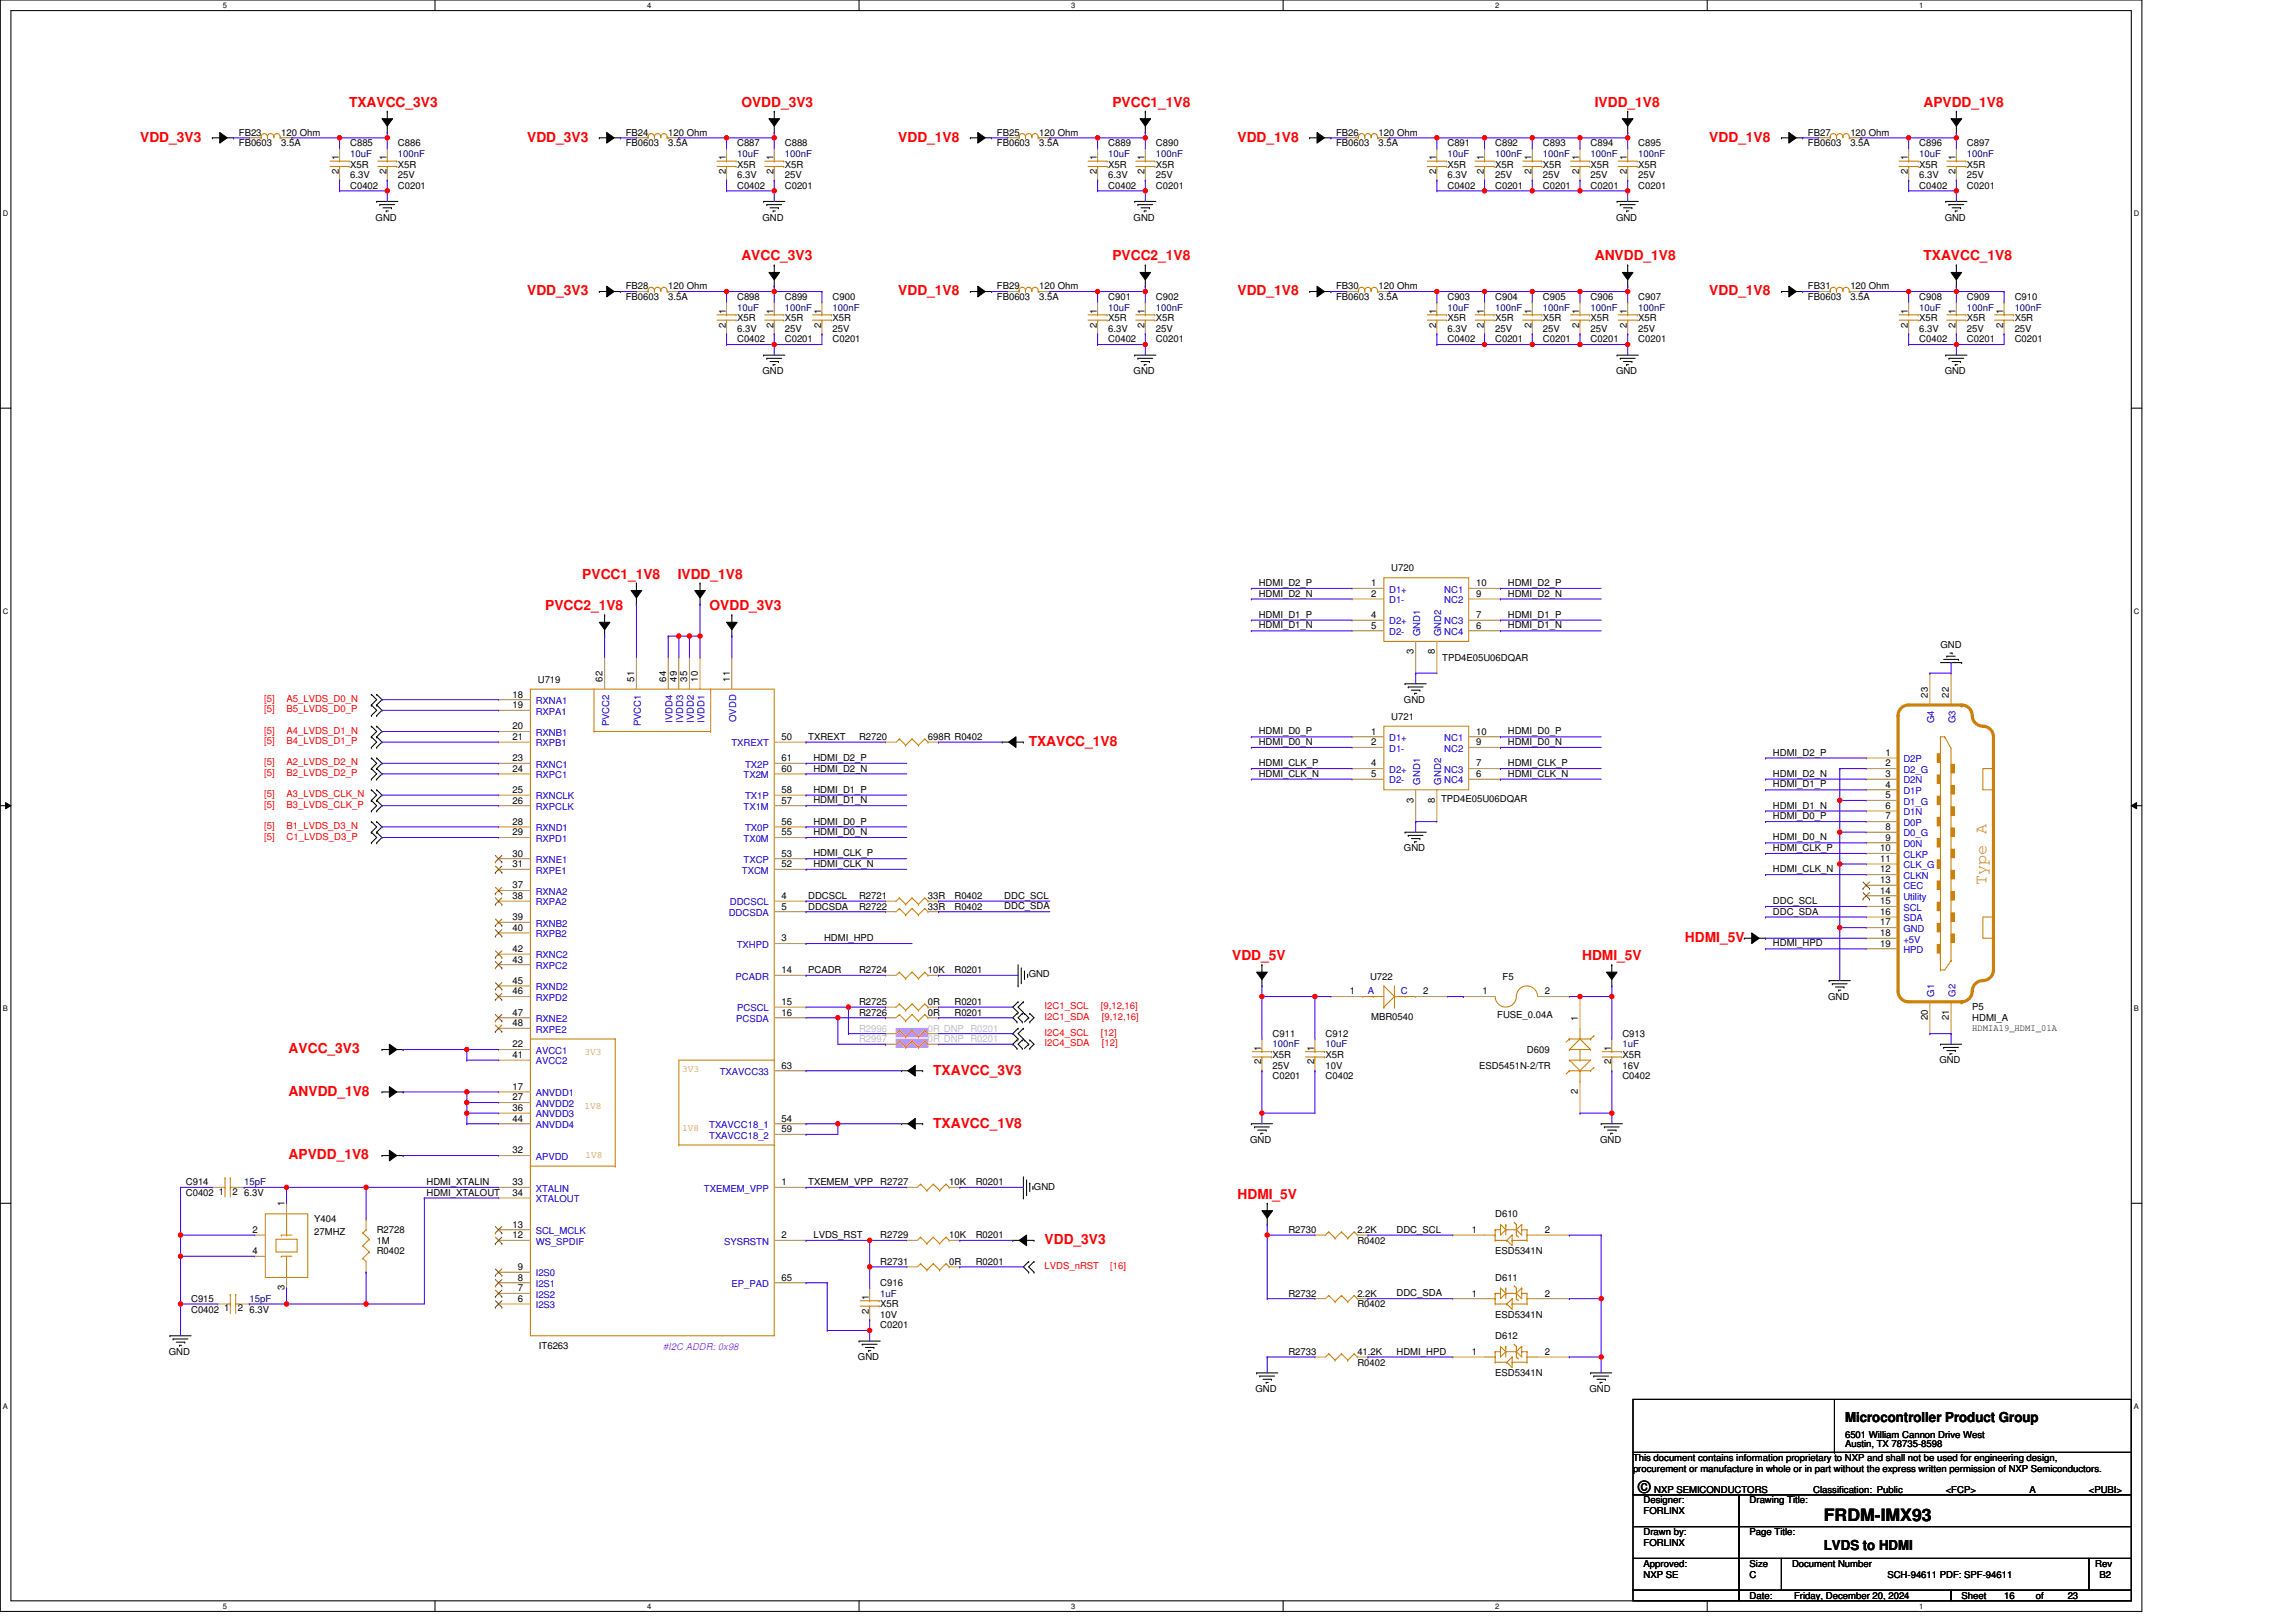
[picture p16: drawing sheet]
<svg xmlns="http://www.w3.org/2000/svg" width="297mm" height="210mm" viewBox="0 0 297 210" stroke-linecap="round" stroke-linejoin="round" font-family="sans-serif">
<defs><g id="words">
<text font-size="2.2" fill="#cc8006" x="257" y="114.5" transform="rotate(-90 257 114.5)">Type A</text>
<g font-size="2.2">
<text x="212" y="193.2">©</text>
<text x="236" y="196.7">FRDM-IMX93</text>
</g>
<g font-size="1.8" fill="#f00">
<text x="45.2" y="13.8">TXAVCC_3V3</text>
<text x="95.9" y="13.8">OVDD_3V3</text>
<text x="143.9" y="13.8">PVCC1_1V8</text>
<text x="206.3" y="13.8">IVDD_1V8</text>
<text x="248.8" y="13.8">APVDD_1V8</text>
<text x="18.1" y="18.3">VDD_3V3</text>
<text x="68.2" y="18.3">VDD_3V3</text>
<text x="116.2" y="18.3">VDD_1V8</text>
<text x="160.1" y="18.3">VDD_1V8</text>
<text x="221.1" y="18.3">VDD_1V8</text>
<text x="95.9" y="33.7">AVCC_3V3</text>
<text x="143.9" y="33.7">PVCC2_1V8</text>
<text x="206.3" y="33.7">ANVDD_1V8</text>
<text x="248.8" y="33.7">TXAVCC_1V8</text>
<text x="68.2" y="38.2">VDD_3V3</text>
<text x="116.2" y="38.2">VDD_1V8</text>
<text x="160.1" y="38.2">VDD_1V8</text>
<text x="221.1" y="38.2">VDD_1V8</text>
<text x="75.3" y="74.8">PVCC1_1V8</text>
<text x="87.7" y="74.8">IVDD_1V8</text>
<text x="70.5" y="79">PVCC2_1V8</text>
<text x="91.8" y="79">OVDD_3V3</text>
<text x="133.1" y="96.5">TXAVCC_1V8</text>
<text x="159.4" y="124.2">VDD_5V</text>
<text x="204.7" y="124.2">HDMI_5V</text>
<text x="218" y="121.9">HDMI_5V</text>
<text x="37.3" y="136.3">AVCC_3V3</text>
<text x="37.3" y="141.8">ANVDD_1V8</text>
<text x="120.7" y="139">TXAVCC_3V3</text>
<text x="120.7" y="145.9">TXAVCC_1V8</text>
<text x="37.3" y="150">APVDD_1V8</text>
<text x="160.1" y="155.1">HDMI_5V</text>
<text x="135.1" y="161">VDD_3V3</text>
</g>
<g font-size="1.8">
<text x="238.7" y="184">Microcontroller Product Group</text>
<text x="236" y="200.5">LVDS to HDMI</text>
</g>
<g font-size="1.2">
<text x="30.9" y="17.6">FB23</text>
<text x="36.4" y="17.6">120 Ohm</text>
<text x="81" y="17.6">FB24</text>
<text x="86.4" y="17.6">120 Ohm</text>
<text x="129" y="17.6">FB25</text>
<text x="134.5" y="17.6">120 Ohm</text>
<text x="172.9" y="17.6">FB26</text>
<text x="178.3" y="17.6">120 Ohm</text>
<text x="233.9" y="17.6">FB27</text>
<text x="239.4" y="17.6">120 Ohm</text>
<text x="30.9" y="18.9">FB0603</text>
<text x="36.4" y="18.9">3.5A</text>
<text x="43.8" y="22.5" transform="rotate(-90 43.8 22.5)">2</text>
<text x="43.8" y="20.7" transform="rotate(-90 43.8 20.7)">1</text>
<text x="45.3" y="18.9">C885</text>
<text x="45.3" y="21.7">X5R</text>
<text x="45.3" y="23.1">6.3V</text>
<text x="50" y="22.5" transform="rotate(-90 50 22.5)">2</text>
<text x="50" y="20.7" transform="rotate(-90 50 20.7)">1</text>
<text x="51.5" y="18.9">C886</text>
<text x="51.5" y="21.7">X5R</text>
<text x="51.5" y="23.1">25V</text>
<text x="81" y="18.9">FB0603</text>
<text x="86.4" y="18.9">3.5A</text>
<text x="93.9" y="22.5" transform="rotate(-90 93.9 22.5)">2</text>
<text x="93.9" y="20.7" transform="rotate(-90 93.9 20.7)">1</text>
<text x="95.4" y="18.9">C887</text>
<text x="95.4" y="21.7">X5R</text>
<text x="95.4" y="23.1">6.3V</text>
<text x="100.1" y="22.5" transform="rotate(-90 100.1 22.5)">2</text>
<text x="100.1" y="20.7" transform="rotate(-90 100.1 20.7)">1</text>
<text x="101.5" y="18.9">C888</text>
<text x="101.5" y="21.7">X5R</text>
<text x="101.5" y="23.1">25V</text>
<text x="129" y="18.9">FB0603</text>
<text x="134.5" y="18.9">3.5A</text>
<text x="141.9" y="22.5" transform="rotate(-90 141.9 22.5)">2</text>
<text x="141.9" y="20.7" transform="rotate(-90 141.9 20.7)">1</text>
<text x="143.4" y="18.9">C889</text>
<text x="143.4" y="21.7">X5R</text>
<text x="143.4" y="23.1">6.3V</text>
<text x="148.1" y="22.5" transform="rotate(-90 148.1 22.5)">2</text>
<text x="148.1" y="20.7" transform="rotate(-90 148.1 20.7)">1</text>
<text x="149.5" y="18.9">C890</text>
<text x="149.5" y="21.7">X5R</text>
<text x="149.5" y="23.1">25V</text>
<text x="172.9" y="18.9">FB0603</text>
<text x="178.3" y="18.9">3.5A</text>
<text x="185.8" y="22.5" transform="rotate(-90 185.8 22.5)">2</text>
<text x="185.8" y="20.7" transform="rotate(-90 185.8 20.7)">1</text>
<text x="187.3" y="18.9">C891</text>
<text x="187.3" y="21.7">X5R</text>
<text x="187.3" y="23.1">6.3V</text>
<text x="192" y="22.5" transform="rotate(-90 192 22.5)">2</text>
<text x="192" y="20.7" transform="rotate(-90 192 20.7)">1</text>
<text x="193.4" y="18.9">C892</text>
<text x="193.4" y="21.7">X5R</text>
<text x="193.4" y="23.1">25V</text>
<text x="198.1" y="22.5" transform="rotate(-90 198.1 22.5)">2</text>
<text x="198.1" y="20.7" transform="rotate(-90 198.1 20.7)">1</text>
<text x="199.6" y="18.9">C893</text>
<text x="199.6" y="21.7">X5R</text>
<text x="199.6" y="23.1">25V</text>
<text x="204.3" y="22.5" transform="rotate(-90 204.3 22.5)">2</text>
<text x="204.3" y="20.7" transform="rotate(-90 204.3 20.7)">1</text>
<text x="205.8" y="18.9">C894</text>
<text x="205.8" y="21.7">X5R</text>
<text x="205.8" y="23.1">25V</text>
<text x="210.5" y="22.5" transform="rotate(-90 210.5 22.5)">2</text>
<text x="210.5" y="20.7" transform="rotate(-90 210.5 20.7)">1</text>
<text x="212" y="18.9">C895</text>
<text x="212" y="21.7">X5R</text>
<text x="212" y="23.1">25V</text>
<text x="233.9" y="18.9">FB0603</text>
<text x="239.4" y="18.9">3.5A</text>
<text x="246.8" y="22.5" transform="rotate(-90 246.8 22.5)">2</text>
<text x="246.8" y="20.7" transform="rotate(-90 246.8 20.7)">1</text>
<text x="248.3" y="18.9">C896</text>
<text x="248.3" y="21.7">X5R</text>
<text x="248.3" y="23.1">6.3V</text>
<text x="253" y="22.5" transform="rotate(-90 253 22.5)">2</text>
<text x="253" y="20.7" transform="rotate(-90 253 20.7)">1</text>
<text x="254.5" y="18.9">C897</text>
<text x="254.5" y="21.7">X5R</text>
<text x="254.5" y="23.1">25V</text>
<text x="45.3" y="24.4">C0402</text>
<text x="48.6" y="28.5">GND</text>
<text x="51.5" y="24.4">C0201</text>
<text x="95.4" y="24.4">C0402</text>
<text x="98.7" y="28.5">GND</text>
<text x="101.5" y="24.4">C0201</text>
<text x="143.4" y="24.4">C0402</text>
<text x="146.7" y="28.5">GND</text>
<text x="149.5" y="24.4">C0201</text>
<text x="187.3" y="24.4">C0402</text>
<text x="193.4" y="24.4">C0201</text>
<text x="199.6" y="24.4">C0201</text>
<text x="205.8" y="24.4">C0201</text>
<text x="209.1" y="28.5">GND</text>
<text x="212" y="24.4">C0201</text>
<text x="248.3" y="24.4">C0402</text>
<text x="251.6" y="28.5">GND</text>
<text x="254.5" y="24.4">C0201</text>
<text x="81" y="37.5">FB28</text>
<text x="81" y="38.8">FB0603</text>
<text x="86.4" y="37.5">120 Ohm</text>
<text x="86.4" y="38.8">3.5A</text>
<text x="93.9" y="40.6" transform="rotate(-90 93.9 40.6)">1</text>
<text x="95.4" y="38.8">C898</text>
<text x="95.4" y="41.6">X5R</text>
<text x="100.1" y="40.6" transform="rotate(-90 100.1 40.6)">1</text>
<text x="101.5" y="38.8">C899</text>
<text x="101.5" y="41.6">X5R</text>
<text x="106.2" y="40.6" transform="rotate(-90 106.2 40.6)">1</text>
<text x="107.7" y="38.8">C900</text>
<text x="107.7" y="41.6">X5R</text>
<text x="129" y="37.5">FB29</text>
<text x="129" y="38.8">FB0603</text>
<text x="134.5" y="38.8">3.5A</text>
<text x="134.5" y="37.5">120 Ohm</text>
<text x="141.9" y="40.6" transform="rotate(-90 141.9 40.6)">1</text>
<text x="143.4" y="38.8">C901</text>
<text x="143.4" y="41.6">X5R</text>
<text x="148.1" y="40.6" transform="rotate(-90 148.1 40.6)">1</text>
<text x="149.5" y="38.8">C902</text>
<text x="149.5" y="41.6">X5R</text>
<text x="172.9" y="37.5">FB30</text>
<text x="172.9" y="38.8">FB0603</text>
<text x="178.3" y="37.5">120 Ohm</text>
<text x="178.3" y="38.8">3.5A</text>
<text x="185.8" y="40.6" transform="rotate(-90 185.8 40.6)">1</text>
<text x="187.3" y="38.8">C903</text>
<text x="187.3" y="41.6">X5R</text>
<text x="192" y="40.6" transform="rotate(-90 192 40.6)">1</text>
<text x="193.4" y="38.8">C904</text>
<text x="193.4" y="41.6">X5R</text>
<text x="198.1" y="40.6" transform="rotate(-90 198.1 40.6)">1</text>
<text x="199.6" y="38.8">C905</text>
<text x="199.6" y="41.6">X5R</text>
<text x="204.3" y="40.6" transform="rotate(-90 204.3 40.6)">1</text>
<text x="205.8" y="38.8">C906</text>
<text x="205.8" y="41.6">X5R</text>
<text x="210.5" y="40.6" transform="rotate(-90 210.5 40.6)">1</text>
<text x="212" y="38.8">C907</text>
<text x="212" y="41.6">X5R</text>
<text x="233.9" y="37.5">FB31</text>
<text x="233.9" y="38.8">FB0603</text>
<text x="239.4" y="37.5">120 Ohm</text>
<text x="239.4" y="38.8">3.5A</text>
<text x="246.8" y="40.6" transform="rotate(-90 246.8 40.6)">1</text>
<text x="248.3" y="38.8">C908</text>
<text x="248.3" y="41.6">X5R</text>
<text x="253" y="40.6" transform="rotate(-90 253 40.6)">1</text>
<text x="254.5" y="38.8">C909</text>
<text x="254.5" y="41.6">X5R</text>
<text x="259.2" y="40.6" transform="rotate(-90 259.2 40.6)">1</text>
<text x="260.6" y="38.8">C910</text>
<text x="260.6" y="41.6">X5R</text>
<text x="93.9" y="42.4" transform="rotate(-90 93.9 42.4)">2</text>
<text x="95.4" y="44.3">C0402</text>
<text x="95.4" y="42.9">6.3V</text>
<text x="100.1" y="42.4" transform="rotate(-90 100.1 42.4)">2</text>
<text x="101.5" y="44.3">C0201</text>
<text x="101.5" y="42.9">25V</text>
<text x="106.2" y="42.4" transform="rotate(-90 106.2 42.4)">2</text>
<text x="107.7" y="44.3">C0201</text>
<text x="107.7" y="42.9">25V</text>
<text x="141.9" y="42.4" transform="rotate(-90 141.9 42.4)">2</text>
<text x="143.4" y="44.3">C0402</text>
<text x="143.4" y="42.9">6.3V</text>
<text x="148.1" y="42.4" transform="rotate(-90 148.1 42.4)">2</text>
<text x="149.5" y="44.3">C0201</text>
<text x="149.5" y="42.9">25V</text>
<text x="185.8" y="42.4" transform="rotate(-90 185.8 42.4)">2</text>
<text x="187.3" y="44.3">C0402</text>
<text x="187.3" y="42.9">6.3V</text>
<text x="192" y="42.4" transform="rotate(-90 192 42.4)">2</text>
<text x="193.4" y="44.3">C0201</text>
<text x="193.4" y="42.9">25V</text>
<text x="198.1" y="42.4" transform="rotate(-90 198.1 42.4)">2</text>
<text x="199.6" y="44.3">C0201</text>
<text x="199.6" y="42.9">25V</text>
<text x="204.3" y="42.4" transform="rotate(-90 204.3 42.4)">2</text>
<text x="205.8" y="44.3">C0201</text>
<text x="205.8" y="42.9">25V</text>
<text x="210.5" y="42.4" transform="rotate(-90 210.5 42.4)">2</text>
<text x="212" y="44.3">C0201</text>
<text x="212" y="42.9">25V</text>
<text x="246.8" y="42.4" transform="rotate(-90 246.8 42.4)">2</text>
<text x="248.3" y="44.3">C0402</text>
<text x="248.3" y="42.9">6.3V</text>
<text x="253" y="42.4" transform="rotate(-90 253 42.4)">2</text>
<text x="254.5" y="44.3">C0201</text>
<text x="254.5" y="42.9">25V</text>
<text x="259.2" y="42.4" transform="rotate(-90 259.2 42.4)">2</text>
<text x="260.6" y="44.3">C0201</text>
<text x="260.6" y="42.9">25V</text>
<text x="98.7" y="48.4">GND</text>
<text x="146.7" y="48.4">GND</text>
<text x="209.1" y="48.4">GND</text>
<text x="251.6" y="48.4">GND</text>
<text x="162.8" y="75.8">HDMI_D2_P</text>
<text x="162.8" y="77.2">HDMI_D2_N</text>
<text x="177.4" y="75.8">1</text>
<text x="177.4" y="77.2">2</text>
<text x="180" y="73.9">U720</text>
<text x="191" y="77.2">9</text>
<text x="191" y="75.8">10</text>
<text x="195.1" y="75.8">HDMI_D2_P</text>
<text x="195.1" y="77.2">HDMI_D2_N</text>
<text x="162.8" y="79.9">HDMI_D1_P</text>
<text x="162.8" y="81.3">HDMI_D1_N</text>
<text x="177.4" y="80">4</text>
<text x="177.4" y="81.3">5</text>
<text x="191" y="81.3">6</text>
<text x="191" y="80">7</text>
<text x="195.1" y="79.9">HDMI_D1_P</text>
<text x="195.1" y="81.3">HDMI_D1_N</text>
<text x="251" y="83.8">GND</text>
<text x="69.6" y="88.3">U719</text>
<text x="77.9" y="88.2" transform="rotate(-90 77.9 88.2)">62</text>
<text x="82.1" y="88.2" transform="rotate(-90 82.1 88.2)">51</text>
<text x="86.2" y="88.2" transform="rotate(-90 86.2 88.2)">64</text>
<text x="87.5" y="88.2" transform="rotate(-90 87.5 88.2)">49</text>
<text x="88.9" y="88.2" transform="rotate(-90 88.9 88.2)">35</text>
<text x="90.3" y="88.2" transform="rotate(-90 90.3 88.2)">10</text>
<text x="94.4" y="88.2" transform="rotate(-90 94.4 88.2)">11</text>
<text x="182.9" y="84.6" transform="rotate(-90 182.9 84.6)">3</text>
<text x="185.6" y="84.6" transform="rotate(-90 185.6 84.6)">8</text>
<text x="186.6" y="85.5">TPD4E05U06DQAR</text>
<text x="66.3" y="90.2">18</text>
<text x="66.3" y="91.6">19</text>
<text x="66.3" y="94.4">20</text>
<text x="66.3" y="95.7">21</text>
<text x="101.1" y="95.7">50</text>
<text x="104.6" y="95.7">TXREXT</text>
<text x="111.1" y="95.7">R2720</text>
<text x="120.1" y="95.7">698R R0402</text>
<text x="162.8" y="95">HDMI_D0_P</text>
<text x="177.4" y="95">1</text>
<text x="180" y="93.1">U721</text>
<text x="181.6" y="90.9">GND</text>
<text x="191" y="95">10</text>
<text x="195.1" y="95">HDMI_D0_P</text>
<text x="249.4" y="90.3" transform="rotate(-90 249.4 90.3)">23</text>
<text x="252.1" y="90.3" transform="rotate(-90 252.1 90.3)">22</text>
<text x="66.3" y="98.5">23</text>
<text x="66.3" y="99.8">24</text>
<text x="101.1" y="98.5">61</text>
<text x="101.1" y="99.8">60</text>
<text x="105.2" y="98.5">HDMI_D2_P</text>
<text x="105.2" y="99.8">HDMI_D2_N</text>
<text x="162.8" y="96.4">HDMI_D0_N</text>
<text x="162.8" y="99.1">HDMI_CLK_P</text>
<text x="162.8" y="100.5">HDMI_CLK_N</text>
<text x="177.4" y="96.4">2</text>
<text x="177.4" y="99.2">4</text>
<text x="177.4" y="100.5">5</text>
<text x="191" y="100.5">6</text>
<text x="191" y="99.2">7</text>
<text x="191" y="96.4">9</text>
<text x="195.1" y="96.4">HDMI_D0_N</text>
<text x="195.1" y="99.1">HDMI_CLK_P</text>
<text x="195.1" y="100.5">HDMI_CLK_N</text>
<text x="229.4" y="97.8">HDMI_D2_P</text>
<text x="229.4" y="100.5">HDMI_D2_N</text>
<text x="229.4" y="101.9">HDMI_D1_P</text>
<text x="243.9" y="97.8">1</text>
<text x="243.9" y="99.2">2</text>
<text x="243.9" y="100.5">3</text>
<text x="243.9" y="101.9">4</text>
<text x="66.3" y="102.6">25</text>
<text x="66.3" y="104">26</text>
<text x="66.3" y="106.7">28</text>
<text x="101.1" y="102.6">58</text>
<text x="101.1" y="104">57</text>
<text x="101.1" y="106.7">56</text>
<text x="105.2" y="102.6">HDMI_D1_P</text>
<text x="105.2" y="103.9">HDMI_D1_N</text>
<text x="105.2" y="106.7">HDMI_D0_P</text>
<text x="182.9" y="103.8" transform="rotate(-90 182.9 103.8)">3</text>
<text x="185.6" y="103.8" transform="rotate(-90 185.6 103.8)">8</text>
<text x="186.4" y="103.7">TPD4E05U06DQAR</text>
<text x="229.4" y="104.6">HDMI_D1_N</text>
<text x="229.4" y="106">HDMI_D0_P</text>
<text x="243.9" y="103.3">5</text>
<text x="243.9" y="104.6">6</text>
<text x="243.9" y="106">7</text>
<text x="243.9" y="107.4">8</text>
<text x="66.3" y="108.1">29</text>
<text x="66.3" y="110.8">30</text>
<text x="66.3" y="112.2">31</text>
<text x="101.1" y="108.1">55</text>
<text x="101.1" y="110.8">53</text>
<text x="101.1" y="112.2">52</text>
<text x="105.2" y="108.1">HDMI_D0_N</text>
<text x="105.2" y="110.8">HDMI_CLK_P</text>
<text x="105.2" y="112.2">HDMI_CLK_N</text>
<text x="181.6" y="110.1">GND</text>
<text x="229.4" y="108.7">HDMI_D0_N</text>
<text x="229.4" y="110.1">HDMI_CLK_P</text>
<text x="229.4" y="112.9">HDMI_CLK_N</text>
<text x="243.2" y="110.1">10</text>
<text x="243.2" y="111.5">11</text>
<text x="243.2" y="112.9">12</text>
<text x="243.9" y="108.8">9</text>
<text x="66.3" y="114.9">37</text>
<text x="66.3" y="116.3">38</text>
<text x="66.3" y="119">39</text>
<text x="101.1" y="116.3">4</text>
<text x="101.1" y="117.7">5</text>
<text x="104.6" y="116.3">DDCSCL</text>
<text x="104.6" y="117.7">DDCSDA</text>
<text x="111.1" y="116.3">R2721</text>
<text x="111.1" y="117.7">R2722</text>
<text x="120.1" y="116.3">33R</text>
<text x="120.1" y="117.7">33R</text>
<text x="123.5" y="116.3">R0402</text>
<text x="123.5" y="117.7">R0402</text>
<text x="129.9" y="116.3">DDC_SCL</text>
<text x="129.9" y="117.7">DDC_SDA</text>
<text x="229.4" y="117">DDC_SCL</text>
<text x="229.4" y="118.3">DDC_SDA</text>
<text x="243.2" y="114.2">13</text>
<text x="243.2" y="115.6">14</text>
<text x="243.2" y="117">15</text>
<text x="243.2" y="118.4">16</text>
<text x="243.2" y="119.7">17</text>
<text x="66.3" y="120.4">40</text>
<text x="66.3" y="123.2">42</text>
<text x="66.3" y="124.5">43</text>
<text x="101.1" y="121.8">3</text>
<text x="101.1" y="125.9">14</text>
<text x="104.6" y="125.9">PCADR</text>
<text x="106.6" y="121.8">HDMI_HPD</text>
<text x="111.1" y="125.9">R2724</text>
<text x="120.1" y="125.9">10K</text>
<text x="123.5" y="125.9">R0201</text>
<text x="229.4" y="122.5">HDMI_HPD</text>
<text x="243.2" y="121.1">18</text>
<text x="243.2" y="122.5">19</text>
<text x="66.3" y="127.3">45</text>
<text x="66.3" y="128.7">46</text>
<text x="66.3" y="131.4">47</text>
<text x="101.1" y="130">15</text>
<text x="101.1" y="131.4">16</text>
<text x="111.1" y="130">R2725</text>
<text x="111.1" y="131.4">R2726</text>
<text x="120.1" y="130">0R</text>
<text x="120.1" y="131.4">0R</text>
<text x="123.5" y="130">R0201</text>
<text x="123.5" y="131.4">R0201</text>
<text x="133.1" y="126.5">GND</text>
<text x="174.6" y="128.7">1</text>
<text x="177.2" y="126.7">U722</text>
<text x="177.4" y="132">MBR0540</text>
<text x="184.1" y="128.7">2</text>
<text x="191.8" y="128.7">1</text>
<text x="193.7" y="131.7">FUSE_0.04A</text>
<text x="194.4" y="126.7">F5</text>
<text x="199.9" y="128.7">2</text>
<text x="236.5" y="129.3">GND</text>
<text x="249.4" y="131.9" transform="rotate(-90 249.4 131.9)">20</text>
<text x="252.1" y="131.9" transform="rotate(-90 252.1 131.9)">21</text>
<text x="255.2" y="130.7">P5</text>
<text x="66.3" y="135.5">22</text>
<text x="66.3" y="136.9">41</text>
<text x="66.3" y="132.8">48</text>
<text x="163.2" y="137.7" transform="rotate(-90 163.2 137.7)">2</text>
<text x="163.2" y="135.9" transform="rotate(-90 163.2 135.9)">1</text>
<text x="164.6" y="134.1">C911</text>
<text x="164.6" y="136.9">X5R</text>
<text x="170" y="137.7" transform="rotate(-90 170 137.7)">2</text>
<text x="170" y="135.9" transform="rotate(-90 170 135.9)">1</text>
<text x="171.5" y="134.1">C912</text>
<text x="171.5" y="136.9">X5R</text>
<text x="197.5" y="136.2">D609</text>
<text x="204.1" y="132.1" transform="rotate(-90 204.1 132.1)">1</text>
<text x="208.4" y="137.7" transform="rotate(-90 208.4 137.7)">2</text>
<text x="208.4" y="135.9" transform="rotate(-90 208.4 135.9)">1</text>
<text x="209.9" y="134.1">C913</text>
<text x="209.9" y="136.9">X5R</text>
<text x="250.9" y="137.6">GND</text>
<text x="255.2" y="132.1">HDMI_A</text>
<text x="255.2" y="133.3">HDMIA19_HDMI_01A</text>
<text x="66.3" y="141">17</text>
<text x="66.3" y="142.4">27</text>
<text x="66.3" y="143.7">36</text>
<text x="101.1" y="138.3">63</text>
<text x="164.6" y="139.6">C0201</text>
<text x="164.6" y="138.3">25V</text>
<text x="171.5" y="139.6">C0402</text>
<text x="171.5" y="138.3">10V</text>
<text x="191.4" y="138.3">ESD5451N-2/TR</text>
<text x="204.1" y="141.5" transform="rotate(-90 204.1 141.5)">2</text>
<text x="209.9" y="139.6">C0402</text>
<text x="209.9" y="138.3">16V</text>
<text x="66.3" y="145.1">44</text>
<text x="66.3" y="149.2">32</text>
<text x="101.1" y="145.1">54</text>
<text x="101.1" y="146.5">59</text>
<text x="161.7" y="147.9">GND</text>
<text x="207" y="147.9">GND</text>
<text x="24" y="153.4">C914</text>
<text x="24" y="154.7">C0402</text>
<text x="28.3" y="154.6">1</text>
<text x="30.1" y="154.6">2</text>
<text x="31.6" y="154.7">6.3V</text>
<text x="55.2" y="154.7">HDMI_XTALOUT</text>
<text x="55.2" y="153.3">HDMI_XTALIN</text>
<text x="66.3" y="153.3">33</text>
<text x="66.3" y="154.7">34</text>
<text x="101.1" y="153.3">1</text>
<text x="104.6" y="153.3">TXEMEM_VPP</text>
<text x="113.9" y="153.4">R2727</text>
<text x="122.8" y="153.4">10K</text>
<text x="126.2" y="153.4">R0201</text>
<text x="133.8" y="153.9">GND</text>
<text x="32.7" y="159.5">2</text>
<text x="36.8" y="156.1" transform="rotate(-90 36.8 156.1)">1</text>
<text x="40.6" y="158.2">Y404</text>
<text x="40.6" y="159.8">27MHZ</text>
<text x="48.7" y="159.5">R2728</text>
<text x="48.7" y="160.9">1M</text>
<text x="66.3" y="158.8">13</text>
<text x="66.3" y="160.2">12</text>
<text x="101.1" y="160.2">2</text>
<text x="105.2" y="160.2">LVDS_RST</text>
<text x="113.9" y="160.2">R2729</text>
<text x="122.8" y="160.2">10K</text>
<text x="126.2" y="160.2">R0201</text>
<text x="166.7" y="159.5">R2730</text>
<text x="175.6" y="159.5">2.2K</text>
<text x="175.6" y="160.9">R0402</text>
<text x="180.7" y="159.5">DDC_SCL</text>
<text x="190.4" y="159.5">1</text>
<text x="193.4" y="157.5">D610</text>
<text x="199.9" y="159.5">2</text>
<text x="32.7" y="162.3">4</text>
<text x="36.8" y="166.9" transform="rotate(-90 36.8 166.9)">3</text>
<text x="48.7" y="162.3">R0402</text>
<text x="67" y="167.1">7</text>
<text x="67" y="164.3">9</text>
<text x="67" y="165.7">8</text>
<text x="101.1" y="165.7">65</text>
<text x="113.9" y="166.4">C916</text>
<text x="113.9" y="163.6">R2731</text>
<text x="122.8" y="163.6">0R</text>
<text x="126.2" y="163.6">R0201</text>
<text x="166.7" y="167.8">R2732</text>
<text x="175.6" y="167.8">2.2K</text>
<text x="180.7" y="167.7">DDC_SDA</text>
<text x="190.4" y="167.7">1</text>
<text x="193.4" y="162.3">ESD5341N</text>
<text x="193.4" y="165.7">D611</text>
<text x="199.9" y="167.7">2</text>
<text x="24.7" y="168.4">C915</text>
<text x="24.7" y="169.8">C0402</text>
<text x="29" y="169.7">1</text>
<text x="30.8" y="169.7">2</text>
<text x="32.3" y="169.8">6.3V</text>
<text x="67" y="168.4">6</text>
<text x="112.4" y="169.9" transform="rotate(-90 112.4 169.9)">2</text>
<text x="112.4" y="168.2" transform="rotate(-90 112.4 168.2)">1</text>
<text x="113.9" y="171.9">C0201</text>
<text x="113.9" y="169.1">X5R</text>
<text x="113.9" y="170.5">10V</text>
<text x="175.6" y="169.1">R0402</text>
<text x="193.4" y="173.2">D612</text>
<text x="193.4" y="170.5">ESD5341N</text>
<text x="21.8" y="175.3">GND</text>
<text x="69.7" y="174.5">IT6263</text>
<text x="111" y="176">GND</text>
<text x="166.7" y="175.3">R2733</text>
<text x="175.6" y="175.3">41.2K</text>
<text x="175.6" y="176.7">R0402</text>
<text x="180.7" y="175.3">HDMI_HPD</text>
<text x="190.4" y="175.3">1</text>
<text x="193.4" y="178">ESD5341N</text>
<text x="199.9" y="175.3">2</text>
<text x="162.4" y="180.1">GND</text>
<text x="205.6" y="180.1">GND</text>
<text x="238.7" y="186">6501 William Cannon Drive West</text>
<text x="211.3" y="189">This document contains information proprietary to NXP and shall not be used for engineering design,</text>
<text x="211.3" y="190.4">procurement or manufacture in whole or in part without the express written permission of NXP Semiconductors.</text>
<text x="238.7" y="187.3">Austin, TX 78735-8598</text>
<text x="212.6" y="194.5">Designer:</text>
<text x="212.6" y="195.9">FORLINX</text>
<text x="214" y="193.1">NXP SEMICONDUCTORS</text>
<text x="226.4" y="194.5">Drawing Title:</text>
<text x="234.6" y="193.1">Classification: Public</text>
<text x="251.7" y="193.1">&lt;FCP&gt;</text>
<text x="262.6" y="193.1">A</text>
<text x="270.2" y="193.1">&lt;PUBI&gt;</text>
<text x="212.6" y="198.6">Drawn by:</text>
<text x="212.6" y="202.7">Approved:</text>
<text x="212.6" y="200">FORLINX</text>
<text x="226.4" y="202.7">Size</text>
<text x="226.4" y="198.6">Page Title:</text>
<text x="231.8" y="202.7">Document Number</text>
<text x="271.1" y="202.7">Rev</text>
<text x="212.6" y="204.1">NXP SE</text>
<text x="226.4" y="206.8">Date:</text>
<text x="226.4" y="204.1">C</text>
<text x="232.1" y="206.8">Friday, December 20, 2024</text>
<text x="244.2" y="204.1">SCH-94611 PDF: SPF-94611</text>
<text x="253.8" y="206.8">Sheet</text>
<text x="259.3" y="206.8">16</text>
<text x="263.4" y="206.8">of</text>
<text x="267.5" y="206.8">23</text>
<text x="271.6" y="204.1">B2</text>
</g>
<g font-size="1.2" fill="#000080">
<text x="45.3" y="20.3">10uF</text>
<text x="51.5" y="20.3">100nF</text>
<text x="95.4" y="20.3">10uF</text>
<text x="101.5" y="20.3">100nF</text>
<text x="143.4" y="20.3">10uF</text>
<text x="149.5" y="20.3">100nF</text>
<text x="187.3" y="20.3">10uF</text>
<text x="193.4" y="20.3">100nF</text>
<text x="199.6" y="20.3">100nF</text>
<text x="205.8" y="20.3">100nF</text>
<text x="212" y="20.3">100nF</text>
<text x="248.3" y="20.3">10uF</text>
<text x="254.5" y="20.3">100nF</text>
<text x="95.4" y="40.2">10uF</text>
<text x="101.5" y="40.2">100nF</text>
<text x="107.7" y="40.2">100nF</text>
<text x="143.4" y="40.2">10uF</text>
<text x="149.5" y="40.2">100nF</text>
<text x="187.3" y="40.2">10uF</text>
<text x="193.4" y="40.2">100nF</text>
<text x="199.6" y="40.2">100nF</text>
<text x="205.8" y="40.2">100nF</text>
<text x="212" y="40.2">100nF</text>
<text x="248.3" y="40.2">10uF</text>
<text x="254.5" y="40.2">100nF</text>
<text x="260.6" y="40.2">100nF</text>
<text x="164.6" y="135.5">100nF</text>
<text x="171.5" y="135.5">10uF</text>
<text x="209.9" y="135.5">1uF</text>
<text x="31.6" y="153.4">15pF</text>
<text x="113.9" y="167.8">1uF</text>
<text x="32.3" y="168.4">15pF</text>
</g>
<g font-size="1.2" fill="#00c">
<text x="179.7" y="76.7">D1+</text>
<text x="186.9" y="76.7">NC1</text>
<text x="179.7" y="78">D1-</text>
<text x="179.7" y="80.8">D2+</text>
<text x="179.7" y="82.2">D2-</text>
<text x="183.7" y="82.3" transform="rotate(-90 183.7 82.3)">GND1</text>
<text x="186.5" y="82.3" transform="rotate(-90 186.5 82.3)">GND2</text>
<text x="186.9" y="82.2">NC4</text>
<text x="186.9" y="80.8">NC3</text>
<text x="186.9" y="78">NC2</text>
<text x="69.3" y="91.1">RXNA1</text>
<text x="69.3" y="92.4">RXPA1</text>
<text x="69.3" y="95.2">RXNB1</text>
<text x="78.8" y="94" transform="rotate(-90 78.8 94)">PVCC2</text>
<text x="82.9" y="94" transform="rotate(-90 82.9 94)">PVCC1</text>
<text x="87" y="93.5" transform="rotate(-90 87 93.5)">IVDD4</text>
<text x="88.4" y="93.5" transform="rotate(-90 88.4 93.5)">IVDD3</text>
<text x="89.8" y="93.5" transform="rotate(-90 89.8 93.5)">IVDD2</text>
<text x="91.1" y="93.5" transform="rotate(-90 91.1 93.5)">IVDD1</text>
<text x="95.3" y="93.4" transform="rotate(-90 95.3 93.4)">OVDD</text>
<text x="179.7" y="95.9">D1+</text>
<text x="186.9" y="95.9">NC1</text>
<text x="250.2" y="93.5" transform="rotate(-90 250.2 93.5)">G4</text>
<text x="253" y="93.5" transform="rotate(-90 253 93.5)">G3</text>
<text x="69.3" y="96.6">RXPB1</text>
<text x="69.3" y="99.3">RXNC1</text>
<text x="69.3" y="100.7">RXPC1</text>
<text x="94.6" y="96.6">TXREXT</text>
<text x="96.2" y="100.7">TX2M</text>
<text x="96.4" y="99.3">TX2P</text>
<text x="179.7" y="97.3">D1-</text>
<text x="179.7" y="100">D2+</text>
<text x="179.7" y="101.4">D2-</text>
<text x="183.7" y="101.5" transform="rotate(-90 183.7 101.5)">GND1</text>
<text x="186.5" y="101.5" transform="rotate(-90 186.5 101.5)">GND2</text>
<text x="186.9" y="101.4">NC4</text>
<text x="186.9" y="100">NC3</text>
<text x="186.9" y="97.3">NC2</text>
<text x="246.2" y="98.6">D2P</text>
<text x="246.2" y="100">D2_G</text>
<text x="246.2" y="101.4">D2N</text>
<text x="69.3" y="103.4">RXNCLK</text>
<text x="69.3" y="104.8">RXPCLK</text>
<text x="69.3" y="107.5">RXND1</text>
<text x="96.2" y="104.8">TX1M</text>
<text x="96.4" y="103.4">TX1P</text>
<text x="96.4" y="107.5">TX0P</text>
<text x="246.2" y="102.7">D1P</text>
<text x="246.2" y="104.1">D1_G</text>
<text x="246.2" y="105.5">D1N</text>
<text x="246.2" y="106.9">D0P</text>
<text x="69.3" y="108.9">RXPD1</text>
<text x="69.3" y="111.7">RXNE1</text>
<text x="69.3" y="113">RXPE1</text>
<text x="96" y="113">TXCM</text>
<text x="96.2" y="108.9">TX0M</text>
<text x="96.2" y="111.7">TXCP</text>
<text x="246.2" y="108.2">D0_G</text>
<text x="246.2" y="109.6">D0N</text>
<text x="246.2" y="111">CLKP</text>
<text x="246.2" y="112.3">CLK_G</text>
<text x="246.2" y="113.7">CLKN</text>
<text x="69.3" y="115.8">RXNA2</text>
<text x="69.3" y="117.1">RXPA2</text>
<text x="69.3" y="119.9">RXNB2</text>
<text x="94.3" y="118.5">DDCSDA</text>
<text x="94.4" y="117.1">DDCSCL</text>
<text x="246.2" y="115.1">CEC</text>
<text x="246.2" y="116.5">Utility</text>
<text x="246.2" y="117.8">SCL</text>
<text x="246.2" y="119.2">SDA</text>
<text x="69.3" y="121.3">RXPB2</text>
<text x="69.3" y="124">RXNC2</text>
<text x="69.3" y="125.4">RXPC2</text>
<text x="95.3" y="122.6">TXHPD</text>
<text x="246.2" y="120.6">GND</text>
<text x="246.2" y="121.9">+5V</text>
<text x="246.2" y="123.3">HPD</text>
<text x="69.3" y="128.1">RXND2</text>
<text x="69.3" y="129.5">RXPD2</text>
<text x="95.2" y="126.7">PCADR</text>
<text x="95.4" y="130.9">PCSCL</text>
<text x="177" y="128.7">A</text>
<text x="181.2" y="128.7">C</text>
<text x="250.2" y="128.9" transform="rotate(-90 250.2 128.9)">G1</text>
<text x="253" y="128.9" transform="rotate(-90 253 128.9)">G2</text>
<text x="69.3" y="136.3">AVCC1</text>
<text x="69.3" y="137.7">AVCC2</text>
<text x="69.3" y="132.2">RXNE2</text>
<text x="69.3" y="133.6">RXPE2</text>
<text x="95.2" y="132.2">PCSDA</text>
<text x="69.3" y="141.8">ANVDD1</text>
<text x="69.3" y="143.2">ANVDD2</text>
<text x="93.1" y="139.1">TXAVCC33</text>
<text x="69.3" y="144.6">ANVDD3</text>
<text x="69.3" y="145.9">ANVDD4</text>
<text x="91.7" y="145.9">TXAVCC18_1</text>
<text x="91.7" y="147.3">TXAVCC18_2</text>
<text x="69.3" y="150.1">APVDD</text>
<text x="69.3" y="154.2">XTALIN</text>
<text x="69.3" y="155.5">XTALOUT</text>
<text x="91.1" y="154.2">TXEMEM_VPP</text>
<text x="69.3" y="159.7">SCL_MCLK</text>
<text x="69.3" y="161">WS_SPDIF</text>
<text x="93.7" y="161">SYSRSTN</text>
<text x="69.3" y="167.9">I2S2</text>
<text x="69.3" y="165.1">I2S0</text>
<text x="69.3" y="166.5">I2S1</text>
<text x="94.6" y="166.5">EP_PAD</text>
<text x="69.3" y="169.3">I2S3</text>
</g>
<g font-size="1.2" fill="#f00">
<text x="34.2" y="90.8">[5]</text>
<text x="34.2" y="92.2">[5]</text>
<text x="34.2" y="94.9">[5]</text>
<text x="37.1" y="90.8">A5_LVDS_D0_N</text>
<text x="37.1" y="92.2">B5_LVDS_D0_P</text>
<text x="37.1" y="94.9">A4_LVDS_D1_N</text>
<text x="34.2" y="96.3">[5]</text>
<text x="34.2" y="99">[5]</text>
<text x="34.2" y="100.4">[5]</text>
<text x="37.1" y="96.3">B4_LVDS_D1_P</text>
<text x="37.1" y="99">A2_LVDS_D2_N</text>
<text x="37.1" y="100.4">B2_LVDS_D2_P</text>
<text x="34.2" y="103.1">[5]</text>
<text x="34.2" y="104.5">[5]</text>
<text x="34.2" y="107.3">[5]</text>
<text x="37.1" y="103.1">A3_LVDS_CLK_N</text>
<text x="37.1" y="104.5">B3_LVDS_CLK_P</text>
<text x="37.1" y="107.3">B1_LVDS_D3_N</text>
<text x="34.2" y="108.6">[5]</text>
<text x="37.1" y="108.6">C1_LVDS_D3_P</text>
<text x="135.1" y="132">I2C1_SDA</text>
<text x="135.1" y="130.6">I2C1_SCL</text>
<text x="142.4" y="130.6">[9,12,16]</text>
<text x="142.5" y="132">[9,12,16]</text>
<text x="135.1" y="134">I2C4_SCL</text>
<text x="135.1" y="135.4">I2C4_SDA</text>
<text x="142.4" y="134">[12]</text>
<text x="142.5" y="135.4">[12]</text>
<text x="135.1" y="164.2">LVDS_nRST</text>
<text x="143.6" y="164.2">[16]</text>
</g>
<g font-size="1.2" fill="#cc8006">
<text x="75.6" y="136.5">3V3</text>
<text x="75.6" y="143.5">1V8</text>
<text x="88.2" y="138.7">3V3</text>
<text x="75.8" y="149.8">1V8</text>
<text x="88.2" y="146.4">1V8</text>
</g>
<g font-size="1.2" fill="#c0c0c0">
<text x="111.1" y="133.5">R2996</text>
<text x="111.1" y="134.8">R2997</text>
<text x="120.1" y="133.5">0R DNP R0201</text>
<text x="120.1" y="134.8">0R DNP R0201</text>
</g>
<text font-size="1.2" fill="#f0f" x="85.8" y="174.6">#I2C ADDR: 0x98</text>
<g font-size="1">
<text x="28.8" y="1">5</text>
<text x="83.7" y="1">4</text>
<text x="138.6" y="1">3</text>
<text x="193.4" y="1">2</text>
<text x="248.3" y="1">1</text>
<text x=".4" y="28">D</text>
<text x="276.1" y="28">D</text>
<text x=".4" y="79.4">C</text>
<text x="276.1" y="79.4">C</text>
<text x=".4" y="130.8">B</text>
<text x="276.1" y="130.8">B</text>
<text x=".4" y="182.3">A</text>
<text x="276.1" y="182.3">A</text>
<text x="28.8" y="208.1">5</text>
<text x="83.7" y="208.1">4</text>
<text x="138.6" y="208.1">3</text>
<text x="193.4" y="208.1">2</text>
<text x="248.3" y="208.1">1</text>
</g>
</g></defs>
<path d="M0 0h277.1v208.5h-277.1zM1.4 1.4h274.3v205.7h-274.3z" fill="none" stroke="#000" stroke-width=".13"/>
<g fill="#fff">
<path d="M28.8 .1h.6v1.1h-.6z"/>
<path d="M28.8 207.3h.6v1.1h-.6z"/>
</g>
<path d="M56.3 0v1.4M56.3 207.1v1.4" fill="none" stroke="#000" stroke-width=".13"/>
<g fill="#fff">
<path d="M83.7 .1h.6v1.1h-.6z"/>
<path d="M83.7 207.3h.6v1.1h-.6z"/>
</g>
<path d="M111.1 0v1.4M111.1 207.1v1.4" fill="none" stroke="#000" stroke-width=".13"/>
<g fill="#fff">
<path d="M138.6 .1h.5v1.1h-.5z"/>
<path d="M138.6 207.3h.5v1.1h-.5z"/>
</g>
<path d="M166 0v1.4M166 207.1v1.4" fill="none" stroke="#000" stroke-width=".13"/>
<g fill="#fff">
<path d="M193.4 .1h.6v1.1h-.6z"/>
<path d="M193.4 207.3h.6v1.1h-.6z"/>
</g>
<path d="M220.9 0v1.4M220.9 207.1v1.4" fill="none" stroke="#000" stroke-width=".13"/>
<g fill="#fff">
<path d="M248.3 .1h.5v1.1h-.5z"/>
<path d="M248.3 207.3h.5v1.1h-.5z"/>
<path d="M.4 27.1h.7v1.1h-.7z"/>
<path d="M276.1 27.1h.7v1.1h-.7z"/>
<path d="M.4 78.5h.7v1.1h-.7z"/>
<path d="M276.1 78.5h.7v1.1h-.7z"/>
</g>
<path d="M0 52.8h1.4M275.7 52.8h1.4" fill="none" stroke="#000" stroke-width=".13"/>
<g fill="#fff">
<path d="M.4 130h.6v1.1h-.6z"/>
<path d="M276.1 130h.6v1.1h-.6z"/>
</g>
<path d="M0 104.2h1.4M.7 103.8l.7 .4-.7 .4zM275.7 104.2l.7-.4v.8zM275.7 104.2h1.4" fill="none" stroke="#000" stroke-width=".13"/>
<path d="M.7 103.8l.7 .4-.7 .4zM275.7 104.2l.7-.4v.8z" fill="#000"/>
<g fill="#fff">
<path d="M.4 181.4h.6v1.1h-.6z"/>
<path d="M276.1 181.4h.6v1.1h-.6z"/>
</g>
<path d="M0 155.7h1.4M275.7 155.7h1.4" fill="none" stroke="#000" stroke-width=".13"/>
<path d="M115.9 134.4h4.2v1.1h-4.2z" fill-rule="evenodd" fill="#ff80ff"/>
<path d="M115.9 134.4h4.2v1.1h-4.2z" fill="none" stroke="#ff80ff" stroke-width=".13"/>
<path d="M115.9 133h4.2v1.1h-4.2z" fill-rule="evenodd" fill="#ff80ff"/>
<path d="M115.9 133h4.2v1.1h-4.2z" fill="none" stroke="#ff80ff" stroke-width=".13"/>
<g fill="none" stroke="#000" stroke-width=".13">
<path d="M27.5 17.8h.1M27.5 17.8h1.5M28.4 17.1l1 .7-1 .7zM29.3 17.8h.9M30.2 17.8h.1M49.4 15.4h1.4l-.7 .9zM50.1 17.1h.1M50.1 14.4h.1M50.1 14.4v1.5M50.1 16.2v.9M77.5 17.8h.1M77.5 17.8h1.5"/>
<path d="M78.5 17.1l1 .7-1 .7zM79.3 17.8h1M80.3 17.8h.1M99.5 15.4h1.4l-.7 .9zM100.2 17.1h.1M100.2 14.4h.1M100.2 14.4v1.5M100.2 16.2v.9M125.5 17.8h.1M125.5 17.8h1.6M126.5 17.1l1 .7-1 .7zM127.3 17.8h1"/>
<path d="M128.3 17.8h.1M147.5 15.4h1.4l-.7 .9zM148.2 17.1h.1M148.2 14.4h.1M148.2 14.4v1.5M148.2 16.2v.9M169.4 17.8h.1M169.4 17.8h1.5M170.4 17.1l.9 .7-.9 .7zM171.2 17.8h1M172.2 17.8h.1M209.9 15.4h1.4l-.7 .9z"/>
<path d="M210.6 17.1h.1M210.6 14.4h.1M210.6 14.4v1.5M210.6 16.2v.9M230.5 17.8h.1M230.5 17.8h1.5M231.4 17.1l1 .7-1 .7zM232.3 17.8h.9M233.2 17.8h.1M252.4 15.4h1.4l-.7 .9zM253.1 17.1h.1M253.1 14.4h.1"/>
<path d="M253.1 14.4v1.5M253.1 16.2v.9M48.7 26.1h.1M48.7 26.1h2.8M49.1 26.5h.1M49.1 26.5h2M49.6 26.9h1M50 27.3h.1M50 27.3h.2M50.6 26.9h.1M77.5 37.7h.1M77.5 37.7h1.5"/>
<path d="M78.5 37l1 .7-1 .7zM79.3 37.7h1M80.3 37.7h.1M98.8 26.1h.1M98.8 26.1h2.7M99.2 26.5h.1M99.2 26.5h1.9M99.5 35.2h1.4l-.7 1zM99.6 26.9h1.1M100 27.3h.1M100 27.3h.3M100.2 37h.1"/>
<path d="M100.2 34.3h.1M100.2 34.3v1.5M100.2 36.1v.9M100.7 26.9h.1M125.5 37.7h.1M125.5 37.7h1.6M126.5 37l1 .7-1 .7zM127.3 37.7h1M128.3 37.7h.1M146.8 26.1h.1M146.8 26.1h2.7M147.2 26.5h.1"/>
<path d="M147.2 26.5h1.9M147.5 35.2h1.4l-.7 1zM147.6 26.9h1.1M148 27.3h.1M148 27.3h.3M148.2 37h.1M148.2 34.3h.1M148.2 34.3v1.5M148.2 36.1v.9M148.7 26.9h.1M169.4 37.7h.1M169.4 37.7h1.5"/>
<path d="M170.4 37l.9 .7-.9 .7zM171.2 37.7h1M172.2 37.7h.1M209.2 26.1h.1M209.2 26.1h2.8M209.6 26.5h.1M209.6 26.5h1.9M209.9 35.2h1.4l-.7 1zM210 26.9h1.1M210.4 27.3h.1M210.4 27.3h.3M210.6 37h.1"/>
<path d="M210.6 34.3h.1M210.6 34.3v1.5M210.6 36.1v.9M211.1 26.9h.1M230.5 37.7h.1M230.5 37.7h1.5M231.4 37l1 .7-1 .7zM232.3 37.7h.9M233.2 37.7h.1M251.7 26.1h.1M251.7 26.1h2.8M252.1 26.5h.1"/>
<path d="M252.1 26.5h2M252.4 35.2h1.4l-.7 1zM252.6 26.9h1M253 27.3h.1M253 27.3h.2M253.1 37h.1M253.1 34.3h.1M253.1 34.3v1.5M253.1 36.1v.9M253.6 26.9h.1M98.8 45.9h.1M98.8 45.9h2.7"/>
<path d="M99.2 46.4h.1M99.2 46.4h1.9M99.6 46.8h1.1M100 47.2h.1M100 47.2h.3M100.7 46.8h.1M146.8 45.9h.1M146.8 45.9h2.7M147.2 46.4h.1M147.2 46.4h1.9M147.6 46.8h1.1M148 47.2h.1"/>
<path d="M148 47.2h.3M148.7 46.8h.1M209.2 45.9h.1M209.2 45.9h2.8M209.6 46.4h.1M209.6 46.4h1.9M210 46.8h1.1M210.4 47.2h.1M210.4 47.2h.3M211.1 46.8h.1M251.7 45.9h.1M251.7 45.9h2.8"/>
<path d="M252.1 46.4h.1M252.1 46.4h2M252.6 46.8h1M253 47.2h.1M253 47.2h.2M253.6 46.8h.1M78.2 79.6h.1M78.2 79.6v1.5M81.6 76.4h1.4l-.7 1zM82.3 78.2h.1M82.3 75.4h.1M82.3 75.4v1.5"/>
<path d="M82.3 77.2v1M89.9 76.4h1.4l-.7 1zM90.6 78.2h.1M90.6 75.4h.1M90.6 75.4v1.5M90.6 77.2v1M94.7 79.6h.1M94.7 79.6v1.5M48 91.2h.1M48 89.8h.1M48 92.6h.1M48 95.3h.1"/>
<path d="M48 94h.1M48 96.7h.1M48 99.4h.1M48 98.1h.1M48 89.8l.7 .7-.7 .7M48 91.2l.7 .7-.7 .7M48 94l.7 .6-.7 .7M48 95.3l.7 .7-.7 .7M48 98.1l.7 .7-.7 .6M48 99.4l.7 .7-.7 .7M48.7 89.8h.1M48.7 91.2h.1"/>
<path d="M48.7 92.6h.1M48.7 94h.1M48.7 95.3h.1M48.7 96.7h.1M48.7 98.1h.1M48.7 99.4h.1M48.7 89.8l.7 .7-.7 .7M48.7 91.2l.7 .7-.7 .7M48.7 94l.7 .6-.7 .7M48.7 95.3l.7 .7-.7 .7M48.7 98.1l.7 .7-.7 .6M48.7 99.4l.7 .7-.7 .7"/>
<path d="M77.5 80.5h1.4l-.7 1zM78.2 82.3h.1M78.2 81.3v1M94 80.5h1.4l-.7 1zM94.7 82.3h.1M94.7 81.3v1M129.7 96h.1M129.7 96h.9M130.5 96l.9-.7v1.4zM130.9 96h1.5M132.4 96h.1M181.8 88.5h.1"/>
<path d="M181.8 88.5h2.7M182.2 88.9h.1M182.2 88.9h1.9M182.6 89.3h1.1M183 89.7h.1M183 89.7h.3M183.7 89.3h.1M251 85.7h2.8M251.5 85.3h1.9M251.9 84.9h.1M251.9 84.9h1.1M252.3 84.5h.3"/>
<path d="M252.6 84.5h.1M253.4 85.3h.1M253.8 85.7h.1M48 100.8h.1M48 103.6h.1M48 102.2h.1M48 104.9h.1M48 107.7h.1M48 106.3h.1M48 109h.1M48 102.2l.7 .7-.7 .7M48 103.6l.7 .6-.7 .7"/>
<path d="M48 106.3l.7 .7-.7 .7M48 107.7l.7 .7-.7 .6M48.7 100.8h.1M48.7 102.2h.1M48.7 103.6h.1M48.7 104.9h.1M48.7 106.3h.1M48.7 107.7h.1M48.7 109h.1M48.7 102.2l.7 .7-.7 .7M48.7 103.6l.7 .6-.7 .7M48.7 106.3l.7 .7-.7 .7"/>
<path d="M48.7 107.7l.7 .7-.7 .6M181.8 107.7h.1M181.8 107.7h2.7M182.2 108.1h.1M182.2 108.1h1.9M182.6 108.5h1.1M183 108.9h.1M183 108.9h.3M183.7 108.5h.1M49.4 135.8h.1M49.4 135.8h1.5M50.4 135.1l.9 .7-.9 .7z"/>
<path d="M51.2 135.8h1M52.2 135.8h.1M116.6 138.5h.1M116.6 138.5h1M117.5 138.5l.9-.7v1.4zM117.9 138.5h1.5M119.4 138.5h.1M131.6 131.1h.1M131.6 132.2h.1M131.6 134.6h.1M131.6 135.6h.1M131.6 131.1l-.6 .6 .6 .5"/>
<path d="M131.6 134.6l-.6 .5 .6 .5M131.7 127.6h.1M131.7 129.6h.1M131.7 131h.1M131.7 133h.1M131.7 134.4h.1M131.7 124.8v2.8M131.7 133l-.7 .7 .7 .7M131.7 129.6l-.7 .7 .7 .7M132.1 127.1h.1M132.1 125.2v1.9M132.3 131.1h.1"/>
<path d="M132.3 132.2h.1M132.3 134.6h.1M132.3 135.6h.1M132.3 131.1l-.6 .6 .6 .5M132.3 134.6l-.6 .5 .6 .5M132.4 131h.1M132.4 129.6h.1M132.4 134.4h.1M132.4 133h.1M132.4 129.6l-.7 .7 .7 .7M132.4 133l-.7 .7 .7 .7M132.5 125.6h.1"/>
<path d="M132.5 131.1h.1M132.5 134.6h.1M132.5 125.6v1.1M132.5 131.1l.6 .6M132.5 134.6l.6 .5M132.9 126.3h.1M132.9 126v.3M133.1 131.7h.1M133.1 135.1h.1M133.1 131.7l-.6 .5M133.1 135.1l-.6 .5M133.2 132.2h.1"/>
<path d="M133.2 131.1h.1M133.2 135.6h.1M133.2 134.6h.1M133.2 131.1l.6 .6-.6 .5M133.2 134.6l.6 .5-.6 .5M162.6 125.8h1.3l-.6 .9zM163.3 127.6h.1M163.3 124.8h.1M163.3 124.8v1.5M163.3 126.6v1M207.8 125.8h1.4l-.7 .9zM208.5 127.6h.1"/>
<path d="M208.5 124.8h.1M208.5 124.8v1.5M208.5 126.6v1M225.7 121.4h.1M225.7 121.4h1.5M226.6 120.7l1 .7-1 .7zM227.5 121.4h.9M228.4 121.4h.1M236.6 126.9h.1M236.6 126.9h2.8M237.1 127.3h.1M237.1 127.3h1.9"/>
<path d="M237.5 127.7h1.1M237.9 128.1h.1M237.9 128.1h.3M238.6 127.7h.1M251 135.1h.1M251 135.1h2.8M251.5 135.5h.1M251.5 135.5h1.9M251.9 135.9h1.1M252.3 136.3h.1M252.3 136.3h.3M253 135.9h.1"/>
<path d="M49.4 149.5h.1M49.4 141.3h.1M49.4 149.5h1.5M49.4 141.3h1.5M50.4 148.8l.9 .7-.9 .7zM50.4 140.6l.9 .7-.9 .7zM51.2 149.5h1M51.2 141.3h1M52.2 149.5h.1M52.2 141.3h.1M116.6 145.4h.1M116.6 145.4h1"/>
<path d="M117.5 145.4l.9-.7v1.4zM117.9 145.4h1.5M119.4 145.4h.1M132.4 155h.1M132.4 152.2v2.8M132.8 154.6h.1M132.8 152.7v1.9M133.2 153.1h.1M133.2 153.1v1.1M133.6 153.8h.1M133.6 153.5v.3M161.9 145.4h.1"/>
<path d="M161.9 145.4h2.7M162.3 145.8h.1M162.3 145.8h1.9M162.7 146.2h1.1M163.1 146.6h.1M163.1 146.6h.3M163.3 156.6h1.3l-.7 1zM163.8 146.2h.1M163.9 158.4h.1M163.9 155.7h.1M163.9 155.7v1.5M163.9 157.5v.9"/>
<path d="M207.2 145.4h.1M207.2 145.4h2.7M207.6 145.8h.1M207.6 145.8h1.9M208 146.2h1.1M208.4 146.6h.1M208.4 146.6h.3M209.1 146.2h.1M22 172.8h.1M22 172.8h2.7M22.4 173.2h.1M22.4 173.2h1.9"/>
<path d="M22.8 173.6h1.1M23.2 174.1h.1M23.2 174.1h.3M23.9 173.6h.1M111.1 173.5h.1M111.1 173.5h2.8M111.6 173.9h.1M111.6 173.9h1.9M112 174.3h1.1M112.4 174.7h.1M112.4 174.7h.2M113.1 174.3h.1"/>
<path d="M131 160.5h.1M131 160.5h1M131.9 160.5l.9-.7v1.4zM132.3 160.5h1.5M133.1 163.2h.1M133.1 164.6h.1M133.1 163.2l-.7 .7 .7 .7M133.8 160.5h.1M133.8 164.6h.1M133.8 163.2h.1M133.8 163.2l-.7 .7 .7 .7M162.6 177.6h.1"/>
<path d="M162.6 177.6h2.7M163 178h.1M163 178h1.9M163.4 178.4h1.1M163.8 178.9h.1M163.8 178.9h.3M164.5 178.4h.1M205.8 177.6h.1M205.8 177.6h2.7M206.2 178h.1M206.2 178h1.9M206.6 178.4h1.1"/>
<path d="M207 178.9h.1M207 178.9h.3M207.7 178.4h.1M211.3 193.4h13.7v4.1h-13.7zM211.3 197.5h13.7v4.1h-13.7zM211.3 187.9h64.4v5.5h-64.4zM211.3 181.1h64.4v6.8h-64.4zM225 193.4h50.7v4.1h-50.7zM225 197.5h50.7v4.1h-50.7zM237.3 187.9h.1M237.3 181.1v6.8M211.3 201.6h13.7v4.1h-13.7z"/>
<path d="M211.3 205.7h13.7v1.4h-13.7zM225 201.6h5.5v4.1h-5.5zM225 205.7h27.4v1.4h-27.4zM230.5 201.6h39.7v4.1h-39.7zM252.4 205.7h23.3v1.4h-23.3zM270.2 201.6h5.5v4.1h-5.5z"/>
</g>
<g fill="#000">
<path d="M28.4 17.1l1 .7-1 .7z" fill-rule="evenodd"/>
<path d="M49.4 15.4h1.4l-.7 .9z" fill-rule="evenodd"/>
<path d="M78.5 17.1l1 .7-1 .7z" fill-rule="evenodd"/>
<path d="M99.5 15.4h1.4l-.7 .9z" fill-rule="evenodd"/>
<path d="M126.5 17.1l1 .7-1 .7z" fill-rule="evenodd"/>
<path d="M147.5 15.4h1.4l-.7 .9z" fill-rule="evenodd"/>
<path d="M170.4 17.1l.9 .7-.9 .7z" fill-rule="evenodd"/>
<path d="M209.9 15.4h1.4l-.7 .9z" fill-rule="evenodd"/>
<path d="M231.4 17.1l1 .7-1 .7z" fill-rule="evenodd"/>
<path d="M252.4 15.4h1.4l-.7 .9z" fill-rule="evenodd"/>
<path d="M78.5 37l1 .7-1 .7z" fill-rule="evenodd"/>
<path d="M99.5 35.2h1.4l-.7 1z" fill-rule="evenodd"/>
<path d="M126.5 37l1 .7-1 .7z" fill-rule="evenodd"/>
<path d="M147.5 35.2h1.4l-.7 1z" fill-rule="evenodd"/>
<path d="M170.4 37l.9 .7-.9 .7z" fill-rule="evenodd"/>
<path d="M209.9 35.2h1.4l-.7 1z" fill-rule="evenodd"/>
<path d="M231.4 37l1 .7-1 .7z" fill-rule="evenodd"/>
<path d="M252.4 35.2h1.4l-.7 1z" fill-rule="evenodd"/>
<path d="M81.6 76.4h1.4l-.7 1z" fill-rule="evenodd"/>
<path d="M89.9 76.4h1.4l-.7 1z" fill-rule="evenodd"/>
<path d="M77.5 80.5h1.4l-.7 1z" fill-rule="evenodd"/>
<path d="M94 80.5h1.4l-.7 1z" fill-rule="evenodd"/>
<path d="M130.5 96l.9-.7v1.4z" fill-rule="evenodd"/>
<path d="M50.4 135.1l.9 .7-.9 .7z" fill-rule="evenodd"/>
<path d="M117.5 138.5l.9-.7v1.4z" fill-rule="evenodd"/>
<path d="M162.6 125.8h1.3l-.6 .9z" fill-rule="evenodd"/>
<path d="M207.8 125.8h1.4l-.7 .9z" fill-rule="evenodd"/>
<path d="M226.6 120.7l1 .7-1 .7z" fill-rule="evenodd"/>
<path d="M50.4 148.8l.9 .7-.9 .7z" fill-rule="evenodd"/>
<path d="M50.4 140.6l.9 .7-.9 .7z" fill-rule="evenodd"/>
<path d="M117.5 145.4l.9-.7v1.4z" fill-rule="evenodd"/>
<path d="M163.3 156.6h1.3l-.7 1z" fill-rule="evenodd"/>
<path d="M131.9 160.5l.9-.7v1.4z" fill-rule="evenodd"/>
</g>
<g fill="none" stroke="#cc8006" stroke-width=".13">
<path d="M105.1 41.4h2.5M105.1 40.7h2.5M106.3 40.7h.1M106.3 41.4h.1M106.3 40.5v.2M106.3 41.4v.4M107.6 41.4h.1M107.6 40.7h.1M184.7 41.4h2.4M184.7 40.7h2.4M185.9 40.7h.1M185.9 41.4h.1"/>
<path d="M185.9 40.5v.2M185.9 41.4v.4M187.1 41.4h.1M187.1 40.7h.1M68.6 89.2h31.6v83.6h-31.6zM76.8 94.6h.1M76.8 89.2v5.4M76.8 94.6h15.1M91.9 89.2h.1M91.9 94.6h.1M91.9 89.2v5.4M116.4 116.2h.1"/>
<path d="M116.4 116.2l-.5 .4M116.4 116.2l.8 .8M117.2 117h.1M118 116.2h.1M118 116.2l-.8 .8M118 116.2l.8 .8M118.8 117h.1M119.6 116.2h.1M119.6 116.2l-.8 .8M119.6 116.2l.5 .4M120.1 116.6h.1M68.6 134.4h11"/>
<path d="M79.6 134.4h.1M79.6 134.4v16.5M100.2 137.2h.1M100.2 137.2h-12.4v10.9M116.4 129.9h.1M116.4 129.9l-.5 .4M116.4 129.9l.8 .8M117.2 130.7h.1M118 129.9h.1M118 129.9l-.8 .8M118 129.9l.8 .8M118.8 130.7h.1"/>
<path d="M119.6 129.9h.1M119.6 129.9l-.8 .8M119.6 129.9l.5 .4M120.1 130.3h.1M176.3 128.9h.1M176.3 128.9h2.7M177.7 128.9h.1M179 130.3h.1M180.4 128.9h.1M180.4 130.3h.1M180.4 128.9l-1.4-1.3v2.7M180.4 128.9l-1.4 1.4"/>
<path d="M180.4 127.6v2.7M180.4 128.9h2.7M181.8 128.9h.1M183.1 128.9h.1M207.3 136.7h2.5M207.3 136.1h2.5M208.5 136.1h.1M208.5 136.7h.1M208.5 135.8v.3M208.5 136.7v.5M209.8 136.7h.1M209.8 136.1h.1"/>
<path d="M46.9 159.5h.1M46.9 159.5l.9 .8M47.4 159.1h.1M47.4 159.1l-.5 .4M68.6 150.9h.1M68.6 150.9h11M79.6 150.9h.1M87.8 148.1h.1M87.8 148.1h12.4M100.2 148.1h.1M171.9 159.4h.1M171.9 159.4l-.4 .4"/>
<path d="M171.9 159.4l.8 .8M173.5 159.4h.1M173.5 159.4l-.8 .8M173.5 159.4l.9 .8M175.2 159.4h.1M175.2 159.4l-.8 .8M175.2 159.4l.4 .4M175.6 159.8h.1M46.9 162.8h.1M46.9 161.2h.1M46.9 162.8l.5 .4M46.9 161.2l.9 .8"/>
<path d="M47.8 162h.1M47.8 160.3h.1M47.8 162l-.9 .8M47.8 160.3l-.9 .9M172.7 160.2h.1M174.4 160.2h.1M192.1 175.6h1.3M193.4 175.6h.1M193.4 174.9h.1M193.4 176.3h.1M193.4 174.9v1.4M193.4 174.9h.7"/>
<path d="M193.4 176.3h1.5M194.1 174.2h.1M194.1 174.9h.1M194.1 174.2v1.4l.7-.7M194.1 174.2l.7 .7M194.8 174.2h.1M194.8 174.9h.1M194.8 174.3h.1M194.8 174.9h1.4M194.8 174.3v1.3M194.9 176.3h.1M195.6 175.6h.1"/>
<path d="M195.6 176.3h.1M195.6 176.3h1.9M195.6 175.6v1.3l-.7-.6M195.6 175.6l-.7 .7M195.9 173.9h.1M195.9 173.9l.3 .3M196.2 174.2h.1M196.2 174.9h.1M196.2 175.6h.1M196.2 174.2v1.4M196.2 175.6l.3 .2M196.9 174.2h.1"/>
<path d="M196.9 174.9h.1M196.9 174.9h.6M196.9 174.2l-.7 .7M196.9 174.2v1.4l-.7-.7M197.5 175.6h.1M197.5 176.3h.1M197.5 174.9h.1M197.5 175.6h1.4M197.5 174.9v1.4"/>
</g>
<g fill="none" stroke="#a84" stroke-width=".13">
<path d="M106.3 39.1h.1M106.3 39.1v1.4M185.9 39.1h.1M185.9 39.1v1.4M106.3 43.2h.1M106.3 41.8v1.4M185.9 43.2h.1M185.9 41.8v1.4M64.5 90.5h.1M64.5 91.9h.1M64.5 94.6h.1M64.5 96h.1"/>
<path d="M64.5 98.8h.1M64.5 90.5h4.1M64.5 91.9h4.1M64.5 94.6h4.1M64.5 96h4.1M64.5 98.8h4.1M78.2 85h.1M78.2 85v4.2M82.3 85h.1M82.3 85v4.2M86.4 85h.1M86.4 85v4.2"/>
<path d="M87.8 85h.1M87.8 85v4.2M89.2 85h.1M89.2 85v4.2M90.6 85h.1M90.6 85v4.2M94.7 85h.1M94.7 85v4.2M100.2 96h4.1M100.2 98.8h4.1M104.3 96h.1M104.3 98.8h.1"/>
<path d="M64.5 100.1h.1M64.5 102.9h.1M64.5 104.2h.1M64.5 107h.1M64.5 108.4h.1M64.5 111.1h.1M64.5 112.5h.1M64.5 115.2h.1M64.5 116.6h.1M64.5 119.3h.1M64.5 100.1h4.1M64.5 102.9h4.1"/>
<path d="M64.5 104.2h4.1M64.5 107h4.1M64.5 108.4h4.1M64.5 111.1h4.1M64.5 112.5h4.1M64.5 115.2h4.1M64.5 116.6h4.1M64.5 119.3h4.1M100.2 100.1h4.1M100.2 102.9h4.1M100.2 104.2h4.1M100.2 107h4.1"/>
<path d="M100.2 108.4h4.1M100.2 111.1h4.1M100.2 112.5h4.1M100.2 116.6h4.1M100.2 118h4.1M104.3 100.1h.1M104.3 102.9h.1M104.3 104.2h.1M104.3 107h.1M104.3 108.4h.1M104.3 111.1h.1M104.3 116.6h.1"/>
<path d="M104.3 112.5h.1M104.3 118h.1M114.6 116.6h.1M114.6 116.6h1.3M120.1 116.6h1.3M121.4 116.6h.1M64.5 120.7h.1M64.5 123.4h.1M64.5 124.8h.1M64.5 127.6h.1M64.5 128.9h.1M64.5 135.8h.1"/>
<path d="M64.5 137.2h.1M64.5 131.7h.1M64.5 133h.1M64.5 120.7h4.1M64.5 123.4h4.1M64.5 124.8h4.1M64.5 127.6h4.1M64.5 128.9h4.1M64.5 135.8h4.1M64.5 137.2h4.1M64.5 131.7h4.1M64.5 133h4.1"/>
<path d="M100.2 122.1h4.1M100.2 126.2h4.1M100.2 130.3h4.1M100.2 131.7h4.1M100.2 138.5h4.1M104.3 122.1h.1M104.3 126.2h.1M104.3 130.3h.1M104.3 131.7h.1M104.3 138.5h.1M114.6 130.3h.1M114.6 130.3h1.3"/>
<path d="M120.1 130.3h1.3M121.4 130.3h.1M172.2 128.9h.1M172.2 128.9h4.1M183.1 128.9h4.2M187.3 128.9h.1M208.5 134.4h.1M208.5 138.5h.1M208.5 134.4v1.4M208.5 137.2v1.3M47.4 157.7h.1M47.4 157.7v1.4"/>
<path d="M64.5 141.3h.1M64.5 142.6h.1M64.5 144h.1M64.5 145.4h.1M64.5 149.5h.1M64.5 153.6h.1M64.5 155h.1M64.5 159.1h.1M64.5 141.3h4.1M64.5 142.6h4.1M64.5 144h4.1M64.5 145.4h4.1"/>
<path d="M64.5 149.5h4.1M64.5 153.6h4.1M64.5 155h4.1M64.5 159.1h4.1M100.2 145.4h4.1M100.2 153.6h4.1M100.2 146.8h4.1M104.3 145.4h.1M104.3 146.8h.1M104.3 153.6h.1M170.1 159.8h.1M170.1 159.8h1.4"/>
<path d="M175.6 159.8h1.4M177 159.8h.1M47.4 164.6h.1M47.4 163.2v1.4M64.5 160.5h.1M64.5 167.3h.1M64.5 164.6h.1M64.5 166h.1M64.5 168.7h.1M64.5 160.5h4.1M64.5 167.3h4.1M64.5 164.6h4.1"/>
<path d="M64.5 166h4.1M64.5 168.7h4.1M100.2 160.5h4.1M100.2 166h4.1M104.3 160.5h.1M104.3 166h.1M187.9 175.6h.1M187.9 175.6h4.2M198.9 175.6h4.1M203 175.6h.1"/>
</g>
<g fill="none" stroke="#804000" stroke-width=".13">
<path d="M64.1 111.5h.1M64.1 112.9h.1M64.1 115.6h.1M64.1 117h.1M64.1 119.7h.1M64.1 110.7l.8 .8M64.1 112.1l.8 .8M64.1 114.8l.8 .8M64.1 116.2l.8 .8M64.1 118.9l.8 .8M64.9 110.7l-.8 .8M64.9 112.1l-.8 .8"/>
<path d="M64.9 114.8l-.8 .8M64.9 116.2l-.8 .8M64.9 118.9l-.8 .8M64.9 111.5h.1M64.9 112.9h.1M64.9 115.6h.1M64.9 117h.1M64.9 119.7h.1M64.1 121.1h.1M64.1 123.9h.1M64.1 125.2h.1M64.1 128h.1"/>
<path d="M64.1 129.3h.1M64.1 132.1h.1M64.1 133.5h.1M64.1 120.3l.8 .8M64.1 123l.8 .9M64.1 124.4l.8 .8M64.1 127.1l.8 .9M64.1 128.5l.8 .8M64.1 131.3l.8 .8M64.1 132.6l.8 .9M64.9 120.3l-.8 .8M64.9 123l-.8 .9"/>
<path d="M64.9 124.4l-.8 .8M64.9 127.1l-.8 .9M64.9 128.5l-.8 .8M64.9 131.3l-.8 .8M64.9 132.6l-.8 .9M64.9 121.1h.1M64.9 123.9h.1M64.9 125.2h.1M64.9 128h.1M64.9 129.3h.1M64.9 132.1h.1M64.9 133.5h.1"/>
<path d="M64.1 159.5h.1M64.1 158.7l.8 .8M64.9 158.7l-.8 .8M64.9 159.5h.1M64.1 160.9h.1M64.1 167.8h.1M64.1 165h.1M64.1 166.4h.1M64.1 169.1h.1M64.1 160.1l.8 .8M64.1 166.9l.8 .9M64.1 164.2l.8 .8"/>
<path d="M64.1 165.6l.8 .8M64.1 168.3l.8 .8M64.9 160.1l-.8 .8M64.9 166.9l-.8 .9M64.9 164.2l-.8 .8M64.9 165.6l-.8 .8M64.9 168.3l-.8 .8M64.9 160.9h.1M64.9 167.8h.1M64.9 165h.1M64.9 166.4h.1M64.9 169.1h.1"/>
</g>
<path d="M245.6 92.6v35.6" fill="none" stroke="#cc8006" stroke-width=".41"/>
<circle cx="245.6" cy="92.6" r=".2" fill="#cc8006"/>
<path d="M246.9 91.2h6.9" fill="none" stroke="#cc8006" stroke-width=".41"/>
<circle cx="253.8" cy="91.2" r=".2" fill="#cc8006"/>
<path d="M253.8 91.2a1.38 1.38 0 0 1 1.4 1.4 1.37 1.37 0 0 0 1.3 1.3 1.38 1.38 0 0 1 1.4 1.4M246.9 129.6h6.9M255.2 128.2a1.37 1.37 0 0 1-1.4 1.4" fill="none" stroke="#cc8006" stroke-width=".41"/>
<circle cx="253.8" cy="129.6" r=".2" fill="#cc8006"/>
<path d="M257.9 95.3v30.2a1.38 1.38 0 0 1-1.4 1.4 1.36 1.36 0 0 0-1.3 1.3" fill="none" stroke="#cc8006" stroke-width=".41"/>
<circle cx="257.9" cy="125.5" r=".2" fill="#cc8006"/>
<path d="M251 95.3h.1M251 95.3v30.2M251 95.3h.6M251.6 95.3h.1M251.6 95.3l.8 1.5v27.5M256.5 99.4h1.4v2.8h-1.4zM256.5 118.6h1.4v2.8h-1.4zM251 124.1h.1M251 125.5h.1M252.4 124.3h.1M252.4 124.3l-.8 1.2h-.6" fill="none" stroke="#cc8006" stroke-width=".13"/>
<path d="M250.6 122.2h.4v1.1h-.4z" fill-rule="evenodd" fill="#cc8006"/>
<path d="M250.6 122.2h.4v1.1h-.4z" fill="none" stroke="#cc8006" stroke-width=".13"/>
<path d="M252.4 120.8h.4v1.1h-.4z" fill-rule="evenodd" fill="#cc8006"/>
<path d="M252.4 120.8h.4v1.1h-.4z" fill="none" stroke="#cc8006" stroke-width=".13"/>
<path d="M250.6 119.5h.4v1.1h-.4z" fill-rule="evenodd" fill="#cc8006"/>
<path d="M250.6 119.5h.4v1.1h-.4z" fill="none" stroke="#cc8006" stroke-width=".13"/>
<path d="M252.4 118.1h.4v1.1h-.4z" fill-rule="evenodd" fill="#cc8006"/>
<path d="M252.4 118.1h.4v1.1h-.4z" fill="none" stroke="#cc8006" stroke-width=".13"/>
<path d="M250.6 116.7h.4v1.1h-.4z" fill-rule="evenodd" fill="#cc8006"/>
<path d="M250.6 116.7h.4v1.1h-.4z" fill="none" stroke="#cc8006" stroke-width=".13"/>
<path d="M252.4 115.4h.4v1h-.4z" fill-rule="evenodd" fill="#cc8006"/>
<path d="M252.4 115.4h.4v1h-.4z" fill="none" stroke="#cc8006" stroke-width=".13"/>
<path d="M250.6 114h.4v1.1h-.4z" fill-rule="evenodd" fill="#cc8006"/>
<path d="M250.6 114h.4v1.1h-.4z" fill="none" stroke="#cc8006" stroke-width=".13"/>
<path d="M252.4 112.6h.4v1.1h-.4z" fill-rule="evenodd" fill="#cc8006"/>
<path d="M252.4 112.6h.4v1.1h-.4z" fill="none" stroke="#cc8006" stroke-width=".13"/>
<path d="M250.6 111.2h.4v1.1h-.4z" fill-rule="evenodd" fill="#cc8006"/>
<path d="M250.6 111.2h.4v1.1h-.4z" fill="none" stroke="#cc8006" stroke-width=".13"/>
<path d="M252.4 109.9h.4v1.1h-.4z" fill-rule="evenodd" fill="#cc8006"/>
<path d="M252.4 109.9h.4v1.1h-.4z" fill="none" stroke="#cc8006" stroke-width=".13"/>
<path d="M250.6 108.5h.4v1.1h-.4z" fill-rule="evenodd" fill="#cc8006"/>
<path d="M250.6 108.5h.4v1.1h-.4z" fill="none" stroke="#cc8006" stroke-width=".13"/>
<path d="M252.4 107.1h.4v1.1h-.4z" fill-rule="evenodd" fill="#cc8006"/>
<path d="M252.4 107.1h.4v1.1h-.4z" fill="none" stroke="#cc8006" stroke-width=".13"/>
<path d="M250.6 105.8h.4v1h-.4z" fill-rule="evenodd" fill="#cc8006"/>
<path d="M250.6 105.8h.4v1h-.4z" fill="none" stroke="#cc8006" stroke-width=".13"/>
<path d="M252.4 104.4h.4v1.1h-.4z" fill-rule="evenodd" fill="#cc8006"/>
<path d="M252.4 104.4h.4v1.1h-.4z" fill="none" stroke="#cc8006" stroke-width=".13"/>
<path d="M250.6 103h.4v1.1h-.4z" fill-rule="evenodd" fill="#cc8006"/>
<path d="M250.6 103h.4v1.1h-.4z" fill="none" stroke="#cc8006" stroke-width=".13"/>
<path d="M252.4 101.6h.4v1.1h-.4z" fill-rule="evenodd" fill="#cc8006"/>
<path d="M252.4 101.6h.4v1.1h-.4z" fill="none" stroke="#cc8006" stroke-width=".13"/>
<path d="M250.6 100.3h.4v1.1h-.4z" fill-rule="evenodd" fill="#cc8006"/>
<path d="M250.6 100.3h.4v1.1h-.4z" fill="none" stroke="#cc8006" stroke-width=".13"/>
<path d="M252.4 98.9h.4v1.1h-.4z" fill-rule="evenodd" fill="#cc8006"/>
<path d="M252.4 98.9h.4v1.1h-.4z" fill="none" stroke="#cc8006" stroke-width=".13"/>
<path d="M250.6 97.5h.4v1.1h-.4z" fill-rule="evenodd" fill="#cc8006"/>
<g fill="none" stroke="#cc8006" stroke-width=".13">
<path d="M33.6 17.8h.2M33.8 17.8h.1M33.8 17.7h.1M33.8 17.7v-.2l.4-.2a.41 .41 0 0 1 .4 .4M33.8 17.7v.1M34.6 17.8h.1M34.6 17.7a.41 .41 0 0 1 .4-.4 .41 .41 0 0 1 .4 .4M34.6 17.7v.1M35.4 17.7h.1M35.4 17.7a.4 .4 0 0 1 .4-.4l.4 .2v.2M35.4 17.7v.1M36.2 17.8h.1"/>
<path d="M36.2 17.8h.2M36.2 17.7v.1M36.4 17.8h.1M83.7 17.8h.1M83.8 17.8h.1M83.8 17.7h.1M83.8 17.7l.1-.2 .3-.2a.41 .41 0 0 1 .5 .4M83.8 17.7v.1M84.7 17.8h.1M84.7 17.7a.41 .41 0 0 1 .4-.4 .41 .41 0 0 1 .4 .4M84.7 17.7v.1M85.5 17.7h.1"/>
<path d="M85.5 17.7a.4 .4 0 0 1 .4-.4l.3 .2 .1 .2M85.5 17.7v.1M86.3 17.8h.1M86.3 17.7v.1M86.4 17.8h.1M131.7 17.8h.2M131.9 17.8h.1M131.9 17.7h.1M131.9 17.7v-.2l.3-.2a.41 .41 0 0 1 .5 .4M131.9 17.7v.1M132.7 17.8h.1M132.7 17.7a.41 .41 0 0 1 .4-.4 .41 .41 0 0 1 .4 .4"/>
<path d="M132.7 17.7v.1M133.5 17.7h.1M133.5 17.7a.4 .4 0 0 1 .4-.4 .45 .45 0 0 1 .4 .5M133.5 17.7v.1M134.3 17.8h.1M134.3 17.8h.2M134.5 17.8h.1M175.6 17.8h.1M175.7 17.8h.1M175.7 17.7h.1M175.7 17.7l.1-.2 .3-.2a.41 .41 0 0 1 .5 .4M175.7 17.7v.1"/>
<path d="M176.6 17.8h.1M176.6 17.7a.41 .41 0 0 1 .4-.4 .41 .41 0 0 1 .4 .4M176.6 17.7v.1M177.4 17.7h.1M177.4 17.7a.4 .4 0 0 1 .4-.4 .45 .45 0 0 1 .4 .5M177.4 17.7v.1M178.2 17.8h.1M178.3 17.8h.1M236.6 17.8h.2M236.8 17.8h.1M236.8 17.7h.1M236.8 17.7v-.2l.4-.2a.41 .41 0 0 1 .4 .4"/>
<path d="M236.8 17.7v.1M237.6 17.8h.1M237.6 17.7a.41 .41 0 0 1 .4-.4 .41 .41 0 0 1 .4 .4M237.6 17.7v.1M238.4 17.7h.1M238.4 17.7a.4 .4 0 0 1 .4-.4 .45 .45 0 0 1 .4 .5M238.4 17.7v.1M239.2 17.8h.1M239.2 17.8h.2M239.4 17.8h.1M42.7 21.5h2.5M42.7 20.8h2.5"/>
<path d="M43.9 20.8h.1M43.9 21.5h.1M43.9 20.6v.2M43.9 21.5v.4M45.2 21.5h.1M45.2 20.8h.1M48.9 21.5h2.4M48.9 20.8h2.4M50.1 20.8h.1M50.1 21.5h.1M50.1 20.6v.2M50.1 21.5v.4"/>
<path d="M51.3 21.5h.1M51.3 20.8h.1M83.7 37.7h.1M83.8 37.7h.1M83.8 37.6h.1M83.8 37.6l.1-.2 .3-.2a.41 .41 0 0 1 .5 .4M83.8 37.6v.1M84.7 37.7h.1M84.7 37.6a.41 .41 0 0 1 .4-.4 .41 .41 0 0 1 .4 .4M84.7 37.6v.1M85.5 37.6h.1M85.5 37.6a.4 .4 0 0 1 .4-.4l.3 .2 .1 .2"/>
<path d="M85.5 37.6v.1M86.3 37.7h.1M86.3 37.6v.1M86.4 37.7h.1M92.8 21.5h2.4M92.8 20.8h2.4M94 20.8h.1M94 21.5h.1M94 20.6v.2M94 21.5v.4M95.2 21.5h.1M95.2 20.8h.1"/>
<path d="M98.9 21.5h2.5M98.9 20.8h2.5M100.2 20.8h.1M100.2 21.5h.1M100.2 20.6v.2M100.2 21.5v.4M101.4 21.5h.1M101.4 20.8h.1M131.7 37.7h.2M131.9 37.7h.1M131.9 37.6h.1M131.9 37.6v-.2l.3-.2a.41 .41 0 0 1 .5 .4"/>
<path d="M131.9 37.6v.1M132.7 37.7h.1M132.7 37.6a.41 .41 0 0 1 .4-.4 .41 .41 0 0 1 .4 .4M132.7 37.6v.1M133.5 37.6h.1M133.5 37.6a.4 .4 0 0 1 .4-.4 .45 .45 0 0 1 .4 .5M133.5 37.6v.1M134.3 37.7h.1M134.3 37.7h.2M134.5 37.7h.1M140.8 21.5h2.4M140.8 20.8h2.4"/>
<path d="M142 20.8h.1M142 21.5h.1M142 20.6v.2M142 21.5v.4M143.2 21.5h.1M143.2 20.8h.1M146.9 21.5h2.5M146.9 20.8h2.5M148.2 20.8h.1M148.2 21.5h.1M148.2 20.6v.2M148.2 21.5v.4"/>
<path d="M149.4 21.5h.1M149.4 20.8h.1M175.6 37.7h.1M175.7 37.7h.1M175.7 37.6h.1M175.7 37.6l.1-.2 .3-.2a.41 .41 0 0 1 .5 .4M175.7 37.6v.1M176.6 37.7h.1M176.6 37.6a.41 .41 0 0 1 .4-.4 .41 .41 0 0 1 .4 .4M176.6 37.6v.1M177.4 37.6h.1M177.4 37.6a.4 .4 0 0 1 .4-.4 .45 .45 0 0 1 .4 .5"/>
<path d="M177.4 37.6v.1M178.2 37.7h.1M178.3 37.7h.1M184.7 21.5h2.4M184.7 20.8h2.4M185.9 20.8h.1M185.9 21.5h.1M185.9 20.6v.2M185.9 21.5v.4M187.1 21.5h.1M187.1 20.8h.1M190.8 21.5h2.5"/>
<path d="M190.8 20.8h2.5M192.1 20.8h.1M192.1 21.5h.1M192.1 20.6v.2M192.1 21.5v.4M193.3 21.5h.1M193.3 20.8h.1M197 21.5h2.5M197 20.8h2.5M198.2 20.8h.1M198.2 21.5h.1M198.2 20.6v.2"/>
<path d="M198.2 21.5v.4M199.5 21.5h.1M199.5 20.8h.1M203.2 21.5h2.4M203.2 20.8h2.4M204.4 20.8h.1M204.4 21.5h.1M204.4 20.6v.2M204.4 21.5v.4M205.6 21.5h.1M205.6 20.8h.1M209.3 21.5h2.5"/>
<path d="M209.3 20.8h2.5M210.6 20.8h.1M210.6 21.5h.1M210.6 20.6v.2M210.6 21.5v.4M211.8 21.5h.1M211.8 20.8h.1M236.6 37.7h.2M236.8 37.7h.1M236.8 37.6h.1M236.8 37.6v-.2l.4-.2a.41 .41 0 0 1 .4 .4M236.8 37.6v.1"/>
<path d="M237.6 37.7h.1M237.6 37.6a.41 .41 0 0 1 .4-.4 .41 .41 0 0 1 .4 .4M237.6 37.6v.1M238.4 37.6h.1M238.4 37.6a.4 .4 0 0 1 .4-.4 .45 .45 0 0 1 .4 .5M238.4 37.6v.1M239.2 37.7h.1M239.2 37.7h.2M239.4 37.7h.1M245.7 21.5h2.5M245.7 20.8h2.5M246.9 20.8h.1"/>
<path d="M246.9 21.5h.1M246.9 20.6v.2M246.9 21.5v.4M248.2 21.5h.1M248.2 20.8h.1M251.9 21.5h2.4M251.9 20.8h2.4M253.1 20.8h.1M253.1 21.5h.1M253.1 20.6v.2M253.1 21.5v.4M254.3 21.5h.1"/>
<path d="M254.3 20.8h.1M92.8 41.4h2.4M92.8 40.7h2.4M94 40.7h.1M94 41.4h.1M94 40.5v.2M94 41.4v.4M95.2 41.4h.1M95.2 40.7h.1M98.9 41.4h2.5M98.9 40.7h2.5M100.2 40.7h.1"/>
<path d="M100.2 41.4h.1M100.2 40.5v.2M100.2 41.4v.4M101.4 41.4h.1M101.4 40.7h.1M140.8 41.4h2.4M140.8 40.7h2.4M142 40.7h.1M142 41.4h.1M142 40.5v.2M142 41.4v.4M143.2 41.4h.1"/>
<path d="M143.2 40.7h.1M146.9 41.4h2.5M146.9 40.7h2.5M148.2 40.7h.1M148.2 41.4h.1M148.2 40.5v.2M148.2 41.4v.4M149.4 41.4h.1M149.4 40.7h.1M190.8 41.4h2.5M190.8 40.7h2.5M192.1 40.7h.1"/>
<path d="M192.1 41.4h.1M192.1 40.5v.2M192.1 41.4v.4M193.3 41.4h.1M193.3 40.7h.1M197 41.4h2.5M197 40.7h2.5M198.2 40.7h.1M198.2 41.4h.1M198.2 40.5v.2M198.2 41.4v.4M199.5 41.4h.1"/>
<path d="M199.5 40.7h.1M203.2 41.4h2.4M203.2 40.7h2.4M204.4 40.7h.1M204.4 41.4h.1M204.4 40.5v.2M204.4 41.4v.4M205.6 41.4h.1M205.6 40.7h.1M209.3 41.4h2.5M209.3 40.7h2.5M210.6 40.7h.1"/>
<path d="M210.6 41.4h.1M210.6 40.5v.2M210.6 41.4v.4M211.8 41.4h.1M211.8 40.7h.1M245.7 41.4h2.5M245.7 40.7h2.5M246.9 40.7h.1M246.9 41.4h.1M246.9 40.5v.2M246.9 41.4v.4M248.2 41.4h.1"/>
<path d="M248.2 40.7h.1M251.9 41.4h2.4M251.9 40.7h2.4M253.1 40.7h.1M253.1 41.4h.1M253.1 40.5v.2M253.1 41.4v.4M254.3 41.4h.1M254.3 40.7h.1M258 41.4h2.5M258 40.7h2.5M259.3 40.7h.1"/>
<path d="M259.3 41.4h.1M259.3 40.5v.2M259.3 41.4v.4M260.5 41.4h.1M260.5 40.7h.1M179 74.8h11v8.2h-11zM116.4 95.6h.1M116.4 95.6l-.5 .4M116.4 95.6l.8 .8M117.2 96.4h.1M118 95.6h.1M118 95.6l-.8 .8"/>
<path d="M118 95.6l.8 .8M118.8 96.4h.1M119.6 95.6h.1M119.6 95.6l-.8 .8M119.6 95.6l.5 .4M120.1 96h.1M179 94h11v8.2h-11zM250.6 97.5h.4v1.1h-.4zM116.4 117.5h.1M116.4 117.5l-.5 .5M116.4 117.5l.8 .9M117.2 118.4h.1"/>
<path d="M118 117.5h.1M118 117.5l-.8 .9M118 117.5l.8 .9M118.8 118.4h.1M119.6 117.5h.1M119.6 117.5l-.8 .9M119.6 117.5l.5 .5M120.1 118h.1M116.4 131.3h.1M116.4 125.8h.1M116.4 133.3h.1M116.4 134.7h.1"/>
<path d="M116.4 131.3l-.5 .4M116.4 131.3l.8 .8M116.4 125.8l-.5 .4M116.4 125.8l.8 .8M116.4 133.3l-.5 .4M116.4 133.3l.8 .8M116.4 134.7l-.5 .4M116.4 134.7l.8 .8M117.2 132.1h.1M117.2 126.6h.1M117.2 134.1h.1M117.2 135.5h.1"/>
<path d="M118 131.3h.1M118 125.8h.1M118 133.3h.1M118 134.7h.1M118 131.3l-.8 .8M118 131.3l.8 .8M118 125.8l-.8 .8M118 125.8l.8 .8M118 133.3l-.8 .8M118 133.3l.8 .8M118 134.7l-.8 .8M118 134.7l.8 .8"/>
<path d="M118.8 132.1h.1M118.8 126.6h.1M118.8 134.1h.1M118.8 135.5h.1M119.6 131.3h.1M119.6 125.8h.1M119.6 133.3h.1M119.6 134.7h.1M119.6 131.3l-.8 .8M119.6 131.3l.5 .4M119.6 125.8l-.8 .8M119.6 125.8l.5 .4"/>
<path d="M119.6 133.3l-.8 .8M119.6 133.3l.5 .4M119.6 134.7l-.8 .8M119.6 134.7l.5 .4M120.1 131.7h.1M120.1 126.2h.1M120.1 133.7h.1M120.1 135.1h.1M162 136.7h2.5M162 136.1h2.5M163.3 136.1h.1M163.3 136.7h.1"/>
<path d="M163.3 135.8v.3M163.3 136.7v.5M164.5 136.7h.1M164.5 136.1h.1M168.9 136.7h2.4M168.9 136.1h2.4M170.1 136.1h.1M170.1 136.7h.1M170.1 135.8v.3M170.1 136.7v.5M171.3 136.7h.1M171.3 136.1h.1"/>
<path d="M193.4 128.9a1.37 1.37 0 0 0 1.4 1.4 1.37 1.37 0 0 0 1.4-1.4M196.2 128.9a1.37 1.37 0 0 1 1.3-1.3 1.37 1.37 0 0 1 1.4 1.3M203 135.8h.1M203 137.2h.1M203 134.4h.1M203 138.5h.1M203 135.8h2.8M203 137.2h2.8l-1.4 1.3M203 137.2l1.4 1.3M203 134.4h2.8M203 138.5h2.8M203 134.4l-.4 .4"/>
<path d="M203 138.5l-.4 .4M204.4 134.4h.1M204.4 137.2h.1M204.4 138.5h.1M204.4 139.9h.1M204.4 133v1.4M204.4 135.8v1.4M204.4 138.5v1.4M204.4 134.4l-1.4 1.4M204.4 134.4l1.4 1.4M205.8 135.8h.1M205.8 134.4h.1"/>
<path d="M205.8 138.5h.1M206.2 134h.1M206.2 138.1h.1M206.2 134l-.4 .4M206.2 138.1l-.4 .4M28.8 153.6h.3M29.1 153.6h.1M29.1 152.4h.1M29.1 152.4v2.5M29.8 152.4h.1M29.8 153.6h.1M29.8 152.4v2.5"/>
<path d="M29.8 153.6h.4M34.3 157h5.5v8.3h-5.5zM36.4 159.8h.1M36.4 159.8h1.4M37.1 159.8h.1M37.1 157v2.8M119.1 153.2h.1M119.1 153.2l-.4 .4M119.1 153.2l.8 .8M119.9 154h.1M120.7 153.2h.1M120.7 153.2l-.8 .8"/>
<path d="M120.7 153.2l.9 .8M121.6 154h.1M122.4 153.2h.1M122.4 153.2l-.8 .8M122.4 153.2l.4 .4M122.8 153.6h.1M192.1 159.8h1.3M193.4 159.8h.1M193.4 159.1h.1M193.4 159.1v1.4M193.4 159.1h.7M194.1 158.4h.1"/>
<path d="M194.1 159.1h.1M194.1 158.4v1.4l.7-.7M194.1 158.4l.7 .7M194.8 158.4h.1M194.8 159.1h.1M194.8 158.6h.1M194.8 159.1h1.4M194.8 158.6v1.2M195.6 159.8h.1M195.6 159.8v1.4l-.7-.7M195.6 159.8l-.7 .7M195.9 158.1h.1"/>
<path d="M195.9 158.1l.3 .3M196.2 158.4h.1M196.2 159.1h.1M196.2 159.8h.1M196.2 158.4v1.4M196.2 159.8l.3 .3M196.9 158.4h.1M196.9 159.1h.1M196.9 159.1h.6M196.9 158.4l-.7 .7M196.9 158.4v1.4l-.7-.7M197.5 159.8h.1"/>
<path d="M197.5 159.1h.1M197.5 159.8h1.4M197.5 159.1v1.4M29.5 168.7h.3M29.8 168.7h.1M29.8 167.5h.1M29.8 167.5v2.4M30.5 167.5h.1M30.5 168.7h.1M30.5 168.7h.4M30.5 167.5v2.4M35.7 160.3h2.7v1.7h-2.7z"/>
<path d="M36.4 162.5h.1M36.4 162.5h1.4M37.1 162.5h.1M37.1 162.5v2.8M111.3 169h2.4M111.3 168.3h2.4M112.5 168.3h.1M112.5 169h.1M112.5 168v.3M112.5 169v.4M113.7 169h.1M113.7 168.3h.1"/>
<path d="M119.1 160.1h.1M119.1 163.5h.1M119.1 160.1l-.4 .4M119.1 160.1l.8 .8M119.1 163.5l-.4 .4M119.1 163.5l.8 .8M119.9 160.9h.1M119.9 164.3h.1M120.7 160.1h.1M120.7 163.5h.1M120.7 160.1l-.8 .8M120.7 160.1l.9 .8"/>
<path d="M120.7 163.5l-.8 .8M120.7 163.5l.9 .8M121.6 160.9h.1M121.6 164.3h.1M122.4 160.1h.1M122.4 163.5h.1M122.4 160.1l-.8 .8M122.4 160.1l.4 .4M122.4 163.5l-.8 .8M122.4 163.5l.4 .4M122.8 160.5h.1M122.8 163.9h.1"/>
<path d="M171.9 175.2h.1M171.9 167.6h.1M171.9 175.2l-.4 .4M171.9 175.2l.8 .8M171.9 167.6l-.4 .4M171.9 167.6l.8 .8M172.7 176h.1M172.7 168.4h.1M173.5 175.2h.1M173.5 167.6h.1M173.5 175.2l-.8 .8M173.5 175.2l.9 .8"/>
<path d="M173.5 167.6l-.8 .8M173.5 167.6l.9 .8M174.4 176h.1M174.4 168.4h.1M175.2 175.2h.1M175.2 167.6h.1M175.2 175.2l-.8 .8M175.2 175.2l.4 .4M175.2 167.6l-.8 .8M175.2 167.6l.4 .4M175.6 175.6h.1M175.6 168h.1"/>
<path d="M192.1 168h1.3M193.4 160.5h.1M193.4 168h.1M193.4 167.3h.1M193.4 168.7h.1M193.4 168.7h1.5M193.4 167.3v1.4M193.4 160.5h1.5M193.4 167.3h.7M194.1 166.6h.1M194.1 167.3h.1M194.1 166.6v1.4l.7-.7"/>
<path d="M194.1 166.6l.7 .7M194.8 166.6h.1M194.8 167.3h.1M194.8 166.8h.1M194.8 166.8v1.2M194.8 167.3h1.4M194.9 160.5h.1M194.9 168.7h.1M195.6 160.5h.1M195.6 168h.1M195.6 168.7h.1M195.6 168.7h1.9"/>
<path d="M195.6 160.5h1.9M195.6 168v1.4l-.7-.7M195.6 168l-.7 .7M195.9 166.4h.1M195.9 166.4l.3 .2M196.2 166.6h.1M196.2 167.3h.1M196.2 168h.1M196.2 166.6v1.4M196.2 168l.3 .3M196.9 166.6h.1M196.9 167.3h.1"/>
<path d="M196.9 166.6v1.4l-.7-.7M196.9 167.3h.6M196.9 166.6l-.7 .7M197.5 160.5h.1M197.5 168h.1M197.5 168.7h.1M197.5 167.3h.1M197.5 167.3v1.4M197.5 168h1.4"/>
</g>
<path d="M246.9 91.2a1.36 1.36 0 0 0-1.3 1.4M245.6 128.2a1.37 1.37 0 0 0 1.3 1.4" fill="none" stroke="#cc8006" stroke-width=".41"/>
<g fill="none" stroke="#a84" stroke-width=".13">
<path d="M32.3 17.8h.1M32.3 17.8h1.3M36.4 17.8h1.4M37.8 17.8h.1M43.9 19.2h.1M43.9 19.2v1.4M50.1 19.2h.1M50.1 19.2v1.4M82.3 17.8h.1M82.3 17.8h1.4M86.4 17.8h1.4M87.8 17.8h.1"/>
<path d="M94 19.2h.1M94 19.2v1.4M100.2 19.2h.1M100.2 19.2v1.4M130.3 17.8h.1M130.3 17.8h1.4M134.5 17.8h1.3M135.8 17.8h.1M142 19.2h.1M142 19.2v1.4M148.2 19.2h.1M148.2 19.2v1.4"/>
<path d="M174.2 17.8h.1M174.2 17.8h1.4M178.3 17.8h1.4M179.7 17.8h.1M185.9 19.2h.1M185.9 19.2v1.4M192.1 19.2h.1M192.1 19.2v1.4M198.2 19.2h.1M198.2 19.2v1.4M204.4 19.2h.1M204.4 19.2v1.4"/>
<path d="M210.6 19.2h.1M210.6 19.2v1.4M235.3 17.8h.1M235.3 17.8h1.3M239.4 17.8h1.4M240.8 17.8h.1M246.9 19.2h.1M246.9 19.2v1.4M253.1 19.2h.1M253.1 19.2v1.4M43.9 23.3h.1M43.9 21.9v1.4"/>
<path d="M50.1 23.3h.1M50.1 21.9v1.4M82.3 37.7h.1M82.3 37.7h1.4M86.4 37.7h1.4M87.8 37.7h.1M94 23.3h.1M94 39.1h.1M94 21.9v1.4M94 39.1v1.4M100.2 23.3h.1M100.2 39.1h.1"/>
<path d="M100.2 21.9v1.4M100.2 39.1v1.4M130.3 37.7h.1M130.3 37.7h1.4M134.5 37.7h1.3M135.8 37.7h.1M142 39.1h.1M142 23.3h.1M142 21.9v1.4M142 39.1v1.4M148.2 39.1h.1M148.2 23.3h.1"/>
<path d="M148.2 21.9v1.4M148.2 39.1v1.4M174.2 37.7h.1M174.2 37.7h1.4M178.3 37.7h1.4M179.7 37.7h.1M185.9 23.3h.1M185.9 21.9v1.4M192.1 39.1h.1M192.1 23.3h.1M192.1 21.9v1.4M192.1 39.1v1.4"/>
<path d="M198.2 39.1h.1M198.2 23.3h.1M198.2 21.9v1.4M198.2 39.1v1.4M204.4 23.3h.1M204.4 39.1h.1M204.4 21.9v1.4M204.4 39.1v1.4M210.6 23.3h.1M210.6 39.1h.1M210.6 21.9v1.4M210.6 39.1v1.4"/>
<path d="M235.3 37.7h.1M235.3 37.7h1.3M239.4 37.7h1.4M240.8 37.7h.1M246.9 23.3h.1M246.9 39.1h.1M246.9 21.9v1.4M246.9 39.1v1.4M253.1 23.3h.1M253.1 39.1h.1M253.1 21.9v1.4M253.1 39.1v1.4"/>
<path d="M259.3 39.1h.1M259.3 39.1v1.4M94 43.2h.1M94 41.8v1.4M100.2 43.2h.1M100.2 41.8v1.4M142 43.2h.1M142 41.8v1.4M148.2 43.2h.1M148.2 41.8v1.4M192.1 43.2h.1M192.1 41.8v1.4"/>
<path d="M198.2 43.2h.1M198.2 41.8v1.4M204.4 43.2h.1M204.4 41.8v1.4M210.6 43.2h.1M210.6 41.8v1.4M246.9 43.2h.1M246.9 41.8v1.4M253.1 43.2h.1M253.1 41.8v1.4M259.3 43.2h.1M259.3 41.8v1.4"/>
<path d="M174.9 76.1h.1M174.9 77.5h.1M174.9 76.1h4.1M174.9 77.5h4.1M190 76.1h4.1M190 77.5h4.1M194.1 77.5h.1M194.1 76.1h.1M114.6 96h.1M114.6 96h1.3M120.1 96h1.3M121.4 96h.1"/>
<path d="M174.9 80.2h.1M174.9 81.6h.1M174.9 95.3h.1M174.9 96.7h.1M174.9 99.4h.1M174.9 99.4h4.1M174.9 80.2h4.1M174.9 81.6h4.1M174.9 95.3h4.1M174.9 96.7h4.1M183.1 87.1h.1M183.1 83v4.1"/>
<path d="M185.9 87.1h.1M185.9 83v4.1M190 99.4h4.1M190 80.2h4.1M190 81.6h4.1M190 95.3h4.1M190 96.7h4.1M194.1 81.6h.1M194.1 80.2h.1M194.1 99.4h.1M194.1 96.7h.1M194.1 95.3h.1"/>
<path d="M241.4 98.1h.1M241.4 99.4h.1M241.4 98.1h4.2M241.4 99.4h4.2M249.7 87.1h.1M249.7 87.1v4.1M252.4 87.1h.1M252.4 87.1v4.1M114.6 118h.1M114.6 118h1.3M120.1 118h1.3M121.4 118h.1"/>
<path d="M174.9 100.8h.1M174.9 100.8h4.1M183.1 106.3h.1M183.1 102.2v4.1M185.9 106.3h.1M185.9 102.2v4.1M190 100.8h4.1M194.1 100.8h.1M241.4 100.8h.1M241.4 102.2h.1M241.4 103.6h.1M241.4 104.9h.1"/>
<path d="M241.4 106.3h.1M241.4 107.7h.1M241.4 109h.1M241.4 110.4h.1M241.4 111.8h.1M241.4 113.2h.1M241.4 114.5h.1M241.4 115.9h.1M241.4 117.3h.1M241.4 118.6h.1M241.4 100.8h4.2M241.4 102.2h4.2"/>
<path d="M241.4 103.6h4.2M241.4 104.9h4.2M241.4 106.3h4.2M241.4 107.7h4.2M241.4 109h4.2M241.4 110.4h4.2M241.4 111.8h4.2M241.4 113.2h4.2M241.4 114.5h4.2M241.4 115.9h4.2M241.4 117.3h4.2M241.4 118.6h4.2"/>
<path d="M114.6 131.7h.1M114.6 126.2h.1M114.6 133.7h.1M114.6 135.1h.1M114.6 131.7h1.3M114.6 126.2h1.3M114.6 133.7h1.3M114.6 135.1h1.3M120.1 131.7h1.3M120.1 126.2h1.3M120.1 133.7h1.3M120.1 135.1h1.3"/>
<path d="M121.4 131.7h.1M121.4 126.2h.1M121.4 133.7h.1M121.4 135.1h.1M163.3 134.4h.1M163.3 138.5h.1M163.3 134.4v1.4M163.3 137.2v1.3M170.1 134.4h.1M170.1 138.5h.1M170.1 134.4v1.4M170.1 137.2v1.3"/>
<path d="M189.3 128.9h.1M189.3 128.9h4.1M198.9 128.9h4.1M203 128.9h.1M204.4 128.9h.1M204.4 128.9v4.1M204.4 139.9v4.1M241.4 120h.1M241.4 121.4h.1M241.4 122.8h.1M241.4 120h4.2M241.4 121.4h4.2"/>
<path d="M241.4 122.8h4.2M249.7 133.7h.1M249.7 129.6v4.1M252.4 133.7h.1M252.4 129.6v4.1M27.5 153.6h.1M27.5 153.6h1.3M30.2 153.6h1.4M31.6 153.6h.1M33 159.8h.1M33 159.8h1.3M37.1 155.7h.1"/>
<path d="M37.1 155.7v1.3M117.3 153.6h.1M117.3 153.6h1.4M122.8 153.6h1.4M124.2 153.6h.1M187.9 159.8h.1M187.9 159.8h4.2M198.9 159.8h4.1M203 159.8h.1M204.4 144h.1M28.2 168.7h.1M28.2 168.7h1.3"/>
<path d="M30.9 168.7h1.4M32.3 168.7h.1M33 162.5h.1M33 162.5h1.3M37.1 166.6h.1M37.1 165.3v1.3M112.5 166.6h.1M112.5 170.8h.1M112.5 166.6v1.4M112.5 169.4v1.4M117.3 160.5h.1M117.3 163.9h.1"/>
<path d="M117.3 160.5h1.4M117.3 163.9h1.4M122.8 160.5h1.4M122.8 163.9h1.4M124.2 160.5h.1M124.2 163.9h.1M170.1 175.6h.1M170.1 168h.1M170.1 175.6h1.4M170.1 168h1.4M175.6 175.6h1.4M175.6 168h1.4"/>
<path d="M177 175.6h.1M177 168h.1M187.9 168h.1M187.9 168h4.2M198.9 168h4.1M203 168h.1"/>
</g>
<path d="M241 114.9h.1M241 116.3h.1M241 114.1l.9 .8M241 115.5l.9 .8M241.9 114.1l-.9 .8M241.9 115.5l-.9 .8M241.9 114.9h.1M241.9 116.3h.1" fill="none" stroke="#804000" stroke-width=".13"/>
<path d="M238 99.4h.1M238 99.4h3.4M238 99.4v8.3M252.4 85.7h.1M252.4 85.7v1.4M238 103.6h.1M238 103.6h3.4M252.4 133.7h.1M252.4 133.7v1.4" fill="none" stroke="#4200ff" stroke-width=".13"/>
<circle cx="238" cy="107.7" r=".27" fill="#f00"/>
<circle cx="238" cy="107.7" r=".27" fill="none" stroke="#f00" stroke-width=".13"/>
<circle cx="238" cy="103.6" r=".27" fill="#f00"/>
<circle cx="238" cy="103.6" r=".27" fill="none" stroke="#f00" stroke-width=".13"/>
<path d="M238 107.7h.1M238 111.8h.1M238 107.7h3.4M238 107.7v12.3M238 111.8h3.4" fill="none" stroke="#4200ff" stroke-width=".13"/>
<circle cx="238" cy="120" r=".27" fill="#f00"/>
<circle cx="238" cy="120" r=".27" fill="none" stroke="#f00" stroke-width=".13"/>
<circle cx="238" cy="111.8" r=".27" fill="#f00"/>
<circle cx="238" cy="111.8" r=".27" fill="none" stroke="#f00" stroke-width=".13"/>
<g fill="none" stroke="#4200ff" stroke-width=".13">
<path d="M194.1 76.1h.1M194.1 77.5h.1M194.1 76.1h13.1M194.1 77.5h13.1M183.1 87.1h.1M183.1 87.1v1.4M183.1 87.1h2.8M194.1 80.2h.1M194.1 81.6h.1M194.1 95.3h.1M194.1 96.7h.1M194.1 99.4h.1"/>
<path d="M194.1 80.2h13.1M194.1 81.6h13.1M194.1 95.3h13.1M194.1 96.7h13.1M194.1 99.4h13.1M228.4 98.1h.1M228.4 98.1h13M249.7 87.1h.1M249.7 87.1h2.7M183.1 106.3h.1M183.1 106.3h2.8M183.1 106.3v1.4"/>
<path d="M194.1 100.8h.1M194.1 100.8h13.1M228.4 100.8h.1M228.4 102.2h.1M228.4 104.9h.1M228.4 106.3h.1M228.4 109h.1M228.4 110.4h.1M228.4 113.2h.1M228.4 117.3h.1M228.4 118.6h.1M228.4 100.8h13"/>
<path d="M228.4 102.2h13M228.4 104.9h13M228.4 106.3h13M228.4 109h13M228.4 110.4h13M228.4 113.2h13M228.4 117.3h13M228.4 118.6h13M187.3 128.9h2M189.3 128.9h.1M204.4 128.9h.1M204.4 128.9h4.1"/>
<path d="M208.5 128.9h.1M208.5 128.9v5.5M228.4 121.4h.1M228.4 122.8h.1M228.4 121.4h13M228.4 122.8h13M238 120h.1M238 120h3.4M238 120v6.9M249.7 133.7h.1M249.7 133.7h2.7"/>
</g>
<circle cx="208.5" cy="128.9" r=".27" fill="#f00"/>
<circle cx="208.5" cy="128.9" r=".27" fill="none" stroke="#f00" stroke-width=".13"/>
<path d="M170.1 128.9h.1M170.1 128.9v5.5M208.5 138.5h.1M208.5 138.5v5.5" fill="none" stroke="#4200ff" stroke-width=".13"/>
<circle cx="170.1" cy="128.9" r=".27" fill="#f00"/>
<circle cx="170.1" cy="128.9" r=".27" fill="none" stroke="#f00" stroke-width=".13"/>
<path d="M163.3 128.9h.1M163.3 128.9v5.5M170.1 128.9h.1M170.1 128.9h2.1" fill="none" stroke="#4200ff" stroke-width=".13"/>
<circle cx="163.3" cy="128.9" r=".27" fill="#f00"/>
<circle cx="163.3" cy="128.9" r=".27" fill="none" stroke="#f00" stroke-width=".13"/>
<path d="M163.3 128.9h.1M163.3 138.5h.1M163.3 128.9h6.8M163.3 138.5v6.9M170.1 138.5h.1M170.1 138.5v5.5h-6.8M163.3 144h.1" fill="none" stroke="#4200ff" stroke-width=".13"/>
<circle cx="163.3" cy="144" r=".27" fill="#f00"/>
<circle cx="163.3" cy="144" r=".27" fill="none" stroke="#f00" stroke-width=".13"/>
<g fill="none" stroke="#4200ff" stroke-width=".13">
<path d="M161.9 76.1h.1M161.9 77.5h.1M161.9 76.1h13M161.9 77.5h13M161.9 80.2h.1M161.9 81.6h.1M161.9 95.3h.1M161.9 96.7h.1M161.9 99.4h.1M161.9 80.2h13M161.9 81.6h13M161.9 95.3h13"/>
<path d="M161.9 96.7h13M161.9 99.4h13M161.9 100.8h.1M161.9 100.8h13M163.3 127.6h.1M163.3 127.6v1.3M208.5 127.6h.1M208.5 127.6v1.3M203 159.8h.1M203 159.8h4.2M207.2 159.8h.1M207.2 159.8v15.8h-4.2"/>
<path d="M203 175.6h.1M203 168h.1M203 168h4.2M207.2 168h.1"/>
</g>
<circle cx="207.1" cy="175.6" r=".27" fill="#f00"/>
<circle cx="207.1" cy="175.6" r=".27" fill="none" stroke="#f00" stroke-width=".13"/>
<circle cx="207.1" cy="168" r=".27" fill="#f00"/>
<circle cx="207.1" cy="168" r=".27" fill="none" stroke="#f00" stroke-width=".13"/>
<g fill="none" stroke="#4200ff" stroke-width=".13">
<path d="M104.3 116.6h.1M104.3 118h.1M104.3 116.6h10.3M104.3 118h10.3M163.9 159.8h.1M163.9 158.4h.1M163.9 159.8h6.2M163.9 158.4v9.6M177 159.8h.1M177 159.8h10.9M163.9 168h.1M163.9 168h6.2"/>
<path d="M177 175.6h.1M177 168h.1M177 175.6h10.9M177 168h10.9M207.2 175.6h.1M207.2 175.6v2"/>
</g>
<circle cx="163.9" cy="159.8" r=".27" fill="#f00"/>
<circle cx="163.9" cy="159.8" r=".27" fill="none" stroke="#f00" stroke-width=".13"/>
<g fill="none" stroke="#4200ff" stroke-width=".13">
<path d="M121.4 116.6h.1M121.4 118h.1M121.4 116.6h14.4M121.4 118h14.4M104.3 122.1h.1M104.3 126.2h.1M104.3 138.5h.1M104.3 122.1h13.7M104.3 126.2h10.3M104.3 138.5h12.3M121.4 126.2h.1M121.4 126.2h10.3"/>
<path d="M104.3 145.4h.1M104.3 145.4h4.1M163.9 175.6h.1M163.9 175.6h6.2M163.9 175.6v2"/>
</g>
<circle cx="108.4" cy="145.4" r=".27" fill="#f00"/>
<circle cx="108.4" cy="145.4" r=".27" fill="none" stroke="#f00" stroke-width=".13"/>
<path d="M104.3 146.8h.1M104.3 153.6h.1M104.3 153.6h13M108.4 145.4h.1M108.4 145.4v1.4h-4.1M108.4 145.4h8.2M124.2 153.6h.1M124.2 153.6h8.2M104.3 160.5h.1M104.3 160.5h8.2" fill="none" stroke="#4200ff" stroke-width=".13"/>
<circle cx="112.5" cy="160.5" r=".27" fill="#f00"/>
<circle cx="112.5" cy="160.5" r=".27" fill="none" stroke="#f00" stroke-width=".13"/>
<path d="M112.5 163.9h.1M112.5 160.5h.1M112.5 163.9h4.8M112.5 160.5v3.4M124.2 160.5h.1M124.2 163.9h.1M124.2 160.5h6.8M124.2 163.9h8.2" fill="none" stroke="#4200ff" stroke-width=".13"/>
<circle cx="112.5" cy="163.9" r=".27" fill="#f00"/>
<circle cx="112.5" cy="163.9" r=".27" fill="none" stroke="#f00" stroke-width=".13"/>
<path d="M104.3 166h.1M104.3 166h2.7M107 166h.1M107 172.1h.1M107 166v6.1M112.5 160.5h.1M112.5 163.9h.1M112.5 170.8h.1M112.5 160.5h4.8M112.5 163.9v2.7M112.5 170.8v1.3h-5.5" fill="none" stroke="#4200ff" stroke-width=".13"/>
<circle cx="112.5" cy="172.1" r=".27" fill="#f00"/>
<circle cx="112.5" cy="172.1" r=".27" fill="none" stroke="#f00" stroke-width=".13"/>
<g fill="none" stroke="#4200ff" stroke-width=".13">
<path d="M37.1 153.6h.1M37.1 153.6h10.3M37.1 153.6v2.1M47.4 153.6h.1M47.4 153.6v4.1M54.9 155h.1M54.9 155h9.6M54.9 155v13.7M37.1 166.6h.1M37.1 168.7h.1M37.1 166.6v2.1M37.1 168.7h10.3"/>
<path d="M112.5 172.1h.1M112.5 172.1v1.4"/>
</g>
<circle cx="47.4" cy="153.6" r=".27" fill="#f00"/>
<circle cx="47.4" cy="153.6" r=".27" fill="none" stroke="#f00" stroke-width=".13"/>
<path d="M47.4 153.6h.1M47.4 153.6h17.1M47.4 164.6h.1M47.4 168.7h.1M47.4 164.6v4.1M47.4 168.7h7.5" fill="none" stroke="#4200ff" stroke-width=".13"/>
<circle cx="47.4" cy="168.7" r=".27" fill="#f00"/>
<circle cx="47.4" cy="168.7" r=".27" fill="none" stroke="#f00" stroke-width=".13"/>
<path d="M32.3 168.7h.1M32.3 168.7h4.8" fill="none" stroke="#4200ff" stroke-width=".13"/>
<circle cx="37.1" cy="168.7" r=".27" fill="#f00"/>
<circle cx="37.1" cy="168.7" r=".27" fill="none" stroke="#f00" stroke-width=".13"/>
<path d="M31.6 153.6h.1M31.6 153.6h5.5" fill="none" stroke="#4200ff" stroke-width=".13"/>
<circle cx="37.1" cy="153.6" r=".27" fill="#f00"/>
<circle cx="37.1" cy="153.6" r=".27" fill="none" stroke="#f00" stroke-width=".13"/>
<path d="M23.4 153.6h.1M23.4 153.6h4.1M23.4 153.6v6.2" fill="none" stroke="#4200ff" stroke-width=".13"/>
<circle cx="23.4" cy="159.8" r=".27" fill="#f00"/>
<circle cx="23.4" cy="159.8" r=".27" fill="none" stroke="#f00" stroke-width=".13"/>
<path d="M23.4 168.7h.1M23.4 168.7h4.8M23.4 168.7v4.1" fill="none" stroke="#4200ff" stroke-width=".13"/>
<circle cx="23.4" cy="168.7" r=".27" fill="#f00"/>
<circle cx="23.4" cy="168.7" r=".27" fill="none" stroke="#f00" stroke-width=".13"/>
<path d="M23.4 162.5h.1M23.4 162.5h9.6M23.4 162.5v6.2" fill="none" stroke="#4200ff" stroke-width=".13"/>
<circle cx="23.4" cy="162.5" r=".27" fill="#f00"/>
<circle cx="23.4" cy="162.5" r=".27" fill="none" stroke="#f00" stroke-width=".13"/>
<path d="M23.4 159.8h.1M23.4 159.8h9.6M23.4 159.8v2.7M52.2 149.5h.1M52.2 141.3h.1M52.2 149.5h12.3M52.2 141.3h8.2" fill="none" stroke="#4200ff" stroke-width=".13"/>
<circle cx="60.4" cy="141.3" r=".27" fill="#f00"/>
<circle cx="60.4" cy="141.3" r=".27" fill="none" stroke="#f00" stroke-width=".13"/>
<path d="M60.4 145.4h.1M60.4 141.3h.1M60.4 145.4h4.1M60.4 141.3v1.3" fill="none" stroke="#4200ff" stroke-width=".13"/>
<circle cx="60.4" cy="142.6" r=".27" fill="#f00"/>
<circle cx="60.4" cy="142.6" r=".27" fill="none" stroke="#f00" stroke-width=".13"/>
<path d="M60.4 141.3h.1M60.4 144h.1M60.4 141.3h4.1M60.4 144h4.1M60.4 144v1.4" fill="none" stroke="#4200ff" stroke-width=".13"/>
<circle cx="60.4" cy="144" r=".27" fill="#f00"/>
<circle cx="60.4" cy="144" r=".27" fill="none" stroke="#f00" stroke-width=".13"/>
<path d="M52.2 135.8h.1M52.2 135.8h8.2M60.4 142.6h.1M60.4 142.6h4.1M60.4 142.6v1.4" fill="none" stroke="#4200ff" stroke-width=".13"/>
<circle cx="60.4" cy="135.8" r=".27" fill="#f00"/>
<circle cx="60.4" cy="135.8" r=".27" fill="none" stroke="#f00" stroke-width=".13"/>
<g fill="none" stroke="#4200ff" stroke-width=".13">
<path d="M82.3 78.2h.1M82.3 78.2v6.8M78.2 82.3h.1M78.2 82.3v2.7M86.4 82.3h.1M86.4 82.3v2.7M86.4 82.3h4.2M87.8 82.3h.1M87.8 82.3v2.7M89.2 82.3h.1M89.2 82.3v2.7M90.6 82.3h.1"/>
<path d="M90.6 82.3v2.7M104.3 96h.1M104.3 96h10.3M121.4 96h.1M121.4 96h8.3M60.4 137.2h.1M60.4 135.8h.1M60.4 137.2h4.1M60.4 135.8v1.4M60.4 135.8h4.1"/>
</g>
<circle cx="89.2" cy="82.3" r=".27" fill="#f00"/>
<circle cx="89.2" cy="82.3" r=".27" fill="none" stroke="#f00" stroke-width=".13"/>
<circle cx="87.8" cy="82.3" r=".27" fill="#f00"/>
<circle cx="87.8" cy="82.3" r=".27" fill="none" stroke="#f00" stroke-width=".13"/>
<path d="M90.6 78.2h.1M90.6 78.2v4.1" fill="none" stroke="#4200ff" stroke-width=".13"/>
<circle cx="90.6" cy="82.3" r=".27" fill="#f00"/>
<circle cx="90.6" cy="82.3" r=".27" fill="none" stroke="#f00" stroke-width=".13"/>
<path d="M142 37.7h.1M142 37.7v1.4M142 37.7h6.2M94.7 82.3h.1M94.7 82.3v2.7" fill="none" stroke="#4200ff" stroke-width=".13"/>
<circle cx="148.2" cy="37.7" r=".27" fill="#f00"/>
<circle cx="148.2" cy="37.7" r=".27" fill="none" stroke="#f00" stroke-width=".13"/>
<path d="M148.2 37.7h.1M148.2 37h.1M148.2 37v2.1M142 43.2h.1M142 44.6h.1M142 43.2v1.4M142 44.6h6.2" fill="none" stroke="#4200ff" stroke-width=".13"/>
<circle cx="148.2" cy="44.6" r=".27" fill="#f00"/>
<circle cx="148.2" cy="44.6" r=".27" fill="none" stroke="#f00" stroke-width=".13"/>
<path d="M135.8 37.7h.1M135.8 37.7h6.2M148.2 43.2h.1M148.2 44.6h.1M148.2 43.2v2.7" fill="none" stroke="#4200ff" stroke-width=".13"/>
<circle cx="142" cy="37.7" r=".27" fill="#f00"/>
<circle cx="142" cy="37.7" r=".27" fill="none" stroke="#f00" stroke-width=".13"/>
<path d="M128.3 17.8h.1M128.3 17.8h2M135.8 17.8h.1M135.8 17.8h6.2M148.2 17.1h.1M148.2 17.1v.7M128.3 37.7h.1M128.3 37.7h2" fill="none" stroke="#4200ff" stroke-width=".13"/>
<circle cx="142" cy="17.8" r=".27" fill="#f00"/>
<circle cx="142" cy="17.8" r=".27" fill="none" stroke="#f00" stroke-width=".13"/>
<path d="M142 17.8h.1M142 17.8h6.2" fill="none" stroke="#4200ff" stroke-width=".13"/>
<circle cx="148.2" cy="17.8" r=".27" fill="#f00"/>
<circle cx="148.2" cy="17.8" r=".27" fill="none" stroke="#f00" stroke-width=".13"/>
<path d="M142 17.8h.1M142 17.8v1.4M148.2 17.8h.1M148.2 17.8v1.4M142 23.3h.1M142 24.7h.1M142 23.3v1.4M142 24.7h6.2M148.2 23.3h.1M148.2 24.7h.1M148.2 23.3v2.8" fill="none" stroke="#4200ff" stroke-width=".13"/>
<circle cx="148.2" cy="24.7" r=".27" fill="#f00"/>
<circle cx="148.2" cy="24.7" r=".27" fill="none" stroke="#f00" stroke-width=".13"/>
<path d="M172.2 17.8h.1M172.2 17.8h2M179.7 17.8h.1M179.7 17.8h12.4M185.9 17.8h.1" fill="none" stroke="#4200ff" stroke-width=".13"/>
<circle cx="192.1" cy="17.8" r=".27" fill="#f00"/>
<circle cx="192.1" cy="17.8" r=".27" fill="none" stroke="#f00" stroke-width=".13"/>
<circle cx="185.9" cy="17.8" r=".27" fill="#f00"/>
<circle cx="185.9" cy="17.8" r=".27" fill="none" stroke="#f00" stroke-width=".13"/>
<path d="M185.9 17.8h.1M185.9 17.8v1.4M192.1 17.8h.1M192.1 17.8v1.4M185.9 23.3h.1M185.9 24.7h.1M185.9 23.3v1.4M192.1 23.3h.1M192.1 23.3v1.4h-6.2" fill="none" stroke="#4200ff" stroke-width=".13"/>
<circle cx="192.1" cy="24.7" r=".27" fill="#f00"/>
<circle cx="192.1" cy="24.7" r=".27" fill="none" stroke="#f00" stroke-width=".13"/>
<path d="M192.1 24.7h.1M192.1 24.7h6.1M204.4 23.3h.1M204.4 24.7h.1M204.4 23.3v1.4M210.6 23.3h.1M210.6 23.3v1.4h-6.2" fill="none" stroke="#4200ff" stroke-width=".13"/>
<circle cx="210.6" cy="24.7" r=".27" fill="#f00"/>
<circle cx="210.6" cy="24.7" r=".27" fill="none" stroke="#f00" stroke-width=".13"/>
<circle cx="204.4" cy="24.7" r=".27" fill="#f00"/>
<circle cx="204.4" cy="24.7" r=".27" fill="none" stroke="#f00" stroke-width=".13"/>
<path d="M198.2 23.3h.1M198.2 23.3v1.4" fill="none" stroke="#4200ff" stroke-width=".13"/>
<circle cx="198.2" cy="24.7" r=".27" fill="#f00"/>
<circle cx="198.2" cy="24.7" r=".27" fill="none" stroke="#f00" stroke-width=".13"/>
<path d="M192.1 17.8h.1M192.1 17.8h6.1M210.6 17.1h.1M210.6 17.1v.7M198.2 24.7h.1M198.2 24.7h6.2M210.6 24.7h.1M210.6 24.7v1.4" fill="none" stroke="#4200ff" stroke-width=".13"/>
<circle cx="198.2" cy="17.8" r=".27" fill="#f00"/>
<circle cx="198.2" cy="17.8" r=".27" fill="none" stroke="#f00" stroke-width=".13"/>
<path d="M204.4 17.8h.1M204.4 17.8v1.4M204.4 17.8h6.2M210.6 17.8h.1M210.6 17.8v1.4" fill="none" stroke="#4200ff" stroke-width=".13"/>
<circle cx="210.6" cy="17.8" r=".27" fill="#f00"/>
<circle cx="210.6" cy="17.8" r=".27" fill="none" stroke="#f00" stroke-width=".13"/>
<circle cx="204.4" cy="17.8" r=".27" fill="#f00"/>
<circle cx="204.4" cy="17.8" r=".27" fill="none" stroke="#f00" stroke-width=".13"/>
<path d="M100.2 17.1h.1M100.2 17.1v.7M198.2 17.8h.1M198.2 17.8v1.4M198.2 17.8h6.2" fill="none" stroke="#4200ff" stroke-width=".13"/>
<circle cx="100.2" cy="17.8" r=".27" fill="#f00"/>
<circle cx="100.2" cy="17.8" r=".27" fill="none" stroke="#f00" stroke-width=".13"/>
<path d="M80.3 17.8h.1M80.3 17.8h2M87.8 17.8h.1M87.8 17.8h6.2" fill="none" stroke="#4200ff" stroke-width=".13"/>
<circle cx="94" cy="17.8" r=".27" fill="#f00"/>
<circle cx="94" cy="17.8" r=".27" fill="none" stroke="#f00" stroke-width=".13"/>
<path d="M94 17.8h.1M94 17.8h6.2M94 17.8v1.4M100.2 17.8h.1M100.2 17.8v1.4M94 23.3h.1M94 24.7h.1M94 23.3v1.4M94 24.7h6.2M100.2 23.3h.1M100.2 24.7h.1M100.2 23.3v2.8" fill="none" stroke="#4200ff" stroke-width=".13"/>
<circle cx="100.2" cy="24.7" r=".27" fill="#f00"/>
<circle cx="100.2" cy="24.7" r=".27" fill="none" stroke="#f00" stroke-width=".13"/>
<path d="M80.3 37.7h.1M80.3 37.7h2M87.8 37.7h.1M87.8 37.7h6.2" fill="none" stroke="#4200ff" stroke-width=".13"/>
<circle cx="94" cy="37.7" r=".27" fill="#f00"/>
<circle cx="94" cy="37.7" r=".27" fill="none" stroke="#f00" stroke-width=".13"/>
<g fill="none" stroke="#4200ff" stroke-width=".13">
<path d="M94 37.7h.1M94 37.7h12.3M94 37.7v1.4M100.2 37.7h.1M100.2 37h.1M100.2 37v2.1M94 43.2h.1M94 44.6h.1M94 43.2v1.4M94 44.6h6.2M100.2 43.2h.1M100.2 44.6h.1"/>
<path d="M100.2 43.2v2.7"/>
</g>
<circle cx="100.2" cy="37.7" r=".27" fill="#f00"/>
<circle cx="100.2" cy="37.7" r=".27" fill="none" stroke="#f00" stroke-width=".13"/>
<path d="M106.3 37.7h.1M106.3 37.7v1.4M100.2 44.6h.1M100.2 44.6h6.1" fill="none" stroke="#4200ff" stroke-width=".13"/>
<circle cx="100.2" cy="44.6" r=".27" fill="#f00"/>
<circle cx="100.2" cy="44.6" r=".27" fill="none" stroke="#f00" stroke-width=".13"/>
<path d="M172.2 37.7h.1M172.2 37.7h2M179.7 37.7h.1M179.7 37.7h12.4M185.9 37.7h.1M106.3 43.2h.1M106.3 43.2v1.4" fill="none" stroke="#4200ff" stroke-width=".13"/>
<circle cx="192.1" cy="37.7" r=".27" fill="#f00"/>
<circle cx="192.1" cy="37.7" r=".27" fill="none" stroke="#f00" stroke-width=".13"/>
<circle cx="185.9" cy="37.7" r=".27" fill="#f00"/>
<circle cx="185.9" cy="37.7" r=".27" fill="none" stroke="#f00" stroke-width=".13"/>
<path d="M185.9 37.7h.1M185.9 37.7v1.4M192.1 37.7h.1M192.1 37.7v1.4M192.1 37.7h6.1" fill="none" stroke="#4200ff" stroke-width=".13"/>
<circle cx="198.2" cy="37.7" r=".27" fill="#f00"/>
<circle cx="198.2" cy="37.7" r=".27" fill="none" stroke="#f00" stroke-width=".13"/>
<path d="M198.2 37.7h.1M198.2 37.7h12.4M198.2 37.7v1.4M204.4 37.7h.1M204.4 37.7v1.4" fill="none" stroke="#4200ff" stroke-width=".13"/>
<circle cx="210.6" cy="37.7" r=".27" fill="#f00"/>
<circle cx="210.6" cy="37.7" r=".27" fill="none" stroke="#f00" stroke-width=".13"/>
<circle cx="204.4" cy="37.7" r=".27" fill="#f00"/>
<circle cx="204.4" cy="37.7" r=".27" fill="none" stroke="#f00" stroke-width=".13"/>
<path d="M210.6 37h.1M210.6 37.7h.1M210.6 37v2.1M185.9 43.2h.1M185.9 43.2v1.4M192.1 43.2h.1M192.1 43.2v1.4M198.2 43.2h.1M198.2 43.2v1.4" fill="none" stroke="#4200ff" stroke-width=".13"/>
<circle cx="198.2" cy="44.6" r=".27" fill="#f00"/>
<circle cx="198.2" cy="44.6" r=".27" fill="none" stroke="#f00" stroke-width=".13"/>
<path d="M185.9 44.6h.1M185.9 44.6h6.2M204.4 43.2h.1M204.4 43.2v1.4M210.6 43.2h.1M210.6 43.2v1.4" fill="none" stroke="#4200ff" stroke-width=".13"/>
<circle cx="192.1" cy="44.6" r=".27" fill="#f00"/>
<circle cx="192.1" cy="44.6" r=".27" fill="none" stroke="#f00" stroke-width=".13"/>
<path d="M192.1 44.6h.1M192.1 44.6h18.5M198.2 44.6h.1M204.4 44.6h.1" fill="none" stroke="#4200ff" stroke-width=".13"/>
<circle cx="210.6" cy="44.6" r=".27" fill="#f00"/>
<circle cx="210.6" cy="44.6" r=".27" fill="none" stroke="#f00" stroke-width=".13"/>
<circle cx="204.4" cy="44.6" r=".27" fill="#f00"/>
<circle cx="204.4" cy="44.6" r=".27" fill="none" stroke="#f00" stroke-width=".13"/>
<path d="M233.2 17.8h.1M233.2 17.8h2.1M240.8 17.8h.1M240.8 17.8h6.1M210.6 44.6h.1M210.6 44.6v1.3" fill="none" stroke="#4200ff" stroke-width=".13"/>
<circle cx="246.9" cy="17.8" r=".27" fill="#f00"/>
<circle cx="246.9" cy="17.8" r=".27" fill="none" stroke="#f00" stroke-width=".13"/>
<path d="M246.9 17.8h.1M246.9 17.8h6.2M246.9 17.8v1.4M253.1 17.8h.1M253.1 17.8v1.4" fill="none" stroke="#4200ff" stroke-width=".13"/>
<circle cx="253.1" cy="17.8" r=".27" fill="#f00"/>
<circle cx="253.1" cy="17.8" r=".27" fill="none" stroke="#f00" stroke-width=".13"/>
<path d="M253.1 17.1h.1M253.1 17.1v.7M246.9 23.3h.1M246.9 24.7h.1M246.9 23.3v1.4M253.1 23.3h.1M253.1 23.3v1.4h-6.2" fill="none" stroke="#4200ff" stroke-width=".13"/>
<circle cx="253.1" cy="24.7" r=".27" fill="#f00"/>
<circle cx="253.1" cy="24.7" r=".27" fill="none" stroke="#f00" stroke-width=".13"/>
<path d="M233.2 37.7h.1M233.2 37.7h2.1M240.8 37.7h.1M240.8 37.7h6.1M253.1 24.7h.1M253.1 24.7v1.4" fill="none" stroke="#4200ff" stroke-width=".13"/>
<circle cx="246.9" cy="37.7" r=".27" fill="#f00"/>
<circle cx="246.9" cy="37.7" r=".27" fill="none" stroke="#f00" stroke-width=".13"/>
<path d="M246.9 37.7h.1M246.9 37.7v1.4M246.9 37.7h6.2M253.1 37.7h.1M253.1 37h.1M253.1 37v2.1" fill="none" stroke="#4200ff" stroke-width=".13"/>
<circle cx="253.1" cy="37.7" r=".27" fill="#f00"/>
<circle cx="253.1" cy="37.7" r=".27" fill="none" stroke="#f00" stroke-width=".13"/>
<path d="M246.9 43.2h.1M246.9 44.6h.1M246.9 43.2v1.4M246.9 44.6h6.2M253.1 43.2h.1M253.1 44.6h.1M253.1 43.2v2.7" fill="none" stroke="#4200ff" stroke-width=".13"/>
<circle cx="253.1" cy="44.6" r=".27" fill="#f00"/>
<circle cx="253.1" cy="44.6" r=".27" fill="none" stroke="#f00" stroke-width=".13"/>
<g fill="none" stroke="#4200ff" stroke-width=".13">
<path d="M30.2 17.8h.1M30.2 17.8h2.1M37.8 17.8h.1M37.8 17.8h12.3M43.9 17.8h.1M43.9 17.8v1.4M253.1 37.7h.1M253.1 37.7h6.2M259.3 37.7h.1M259.3 37.7v1.4M253.1 44.6h.1M259.3 43.2h.1"/>
<path d="M259.3 43.2v1.4h-6.2"/>
</g>
<circle cx="43.9" cy="17.8" r=".27" fill="#f00"/>
<circle cx="43.9" cy="17.8" r=".27" fill="none" stroke="#f00" stroke-width=".13"/>
<path d="M50.1 17.8h.1M50.1 17.8v1.4" fill="none" stroke="#4200ff" stroke-width=".13"/>
<circle cx="50.1" cy="17.8" r=".27" fill="#f00"/>
<circle cx="50.1" cy="17.8" r=".27" fill="none" stroke="#f00" stroke-width=".13"/>
<path d="M50.1 17.1h.1M50.1 17.1v.7M43.9 23.3h.1M43.9 24.7h.1M43.9 23.3v1.4M50.1 23.3h.1M50.1 23.3v1.4h-6.2" fill="none" stroke="#4200ff" stroke-width=".13"/>
<circle cx="50.1" cy="24.7" r=".27" fill="#f00"/>
<circle cx="50.1" cy="24.7" r=".27" fill="none" stroke="#f00" stroke-width=".13"/>
<g fill="none" stroke="#4200ff" stroke-width=".13">
<path d="M50.1 24.7h.1M50.1 24.7v1.4M49.4 90.5h.1M49.4 91.9h.1M49.4 94.6h.1M49.4 96h.1M49.4 98.8h.1M49.4 90.5h15.1M49.4 91.9h15.1M49.4 94.6h15.1M49.4 96h15.1M49.4 98.8h15.1"/>
<path d="M104.3 98.8h.1M104.3 98.8h13M49.4 100.1h.1M49.4 102.9h.1M49.4 104.2h.1M49.4 107h.1M49.4 108.4h.1M49.4 100.1h15.1M49.4 102.9h15.1M49.4 104.2h15.1M49.4 107h15.1M49.4 108.4h15.1"/>
<path d="M104.3 100.1h.1M104.3 102.9h.1M104.3 104.2h.1M104.3 107h.1M104.3 108.4h.1M104.3 111.1h.1M104.3 112.5h.1M104.3 100.1h13M104.3 102.9h13M104.3 104.2h13M104.3 107h13M104.3 108.4h13"/>
<path d="M104.3 111.1h13M104.3 112.5h13M104.3 130.3h5.5M109.8 130.3h.1"/>
</g>
<circle cx="109.8" cy="130.3" r=".27" fill="#f00"/>
<circle cx="109.8" cy="130.3" r=".27" fill="none" stroke="#f00" stroke-width=".13"/>
<path d="M104.3 131.7h4.1M108.4 131.7h.1" fill="none" stroke="#4200ff" stroke-width=".13"/>
<circle cx="108.4" cy="131.7" r=".27" fill="#f00"/>
<circle cx="108.4" cy="131.7" r=".27" fill="none" stroke="#f00" stroke-width=".13"/>
<path d="M121.4 130.3h.1M121.4 131.7h.1M121.4 130.3h9.6M121.4 131.7h9.6M204.4 144h.1M204.4 144h4.1M208.5 144h.1M208.5 144v1.4" fill="none" stroke="#4200ff" stroke-width=".13"/>
<circle cx="208.5" cy="144" r=".27" fill="#f00"/>
<circle cx="208.5" cy="144" r=".27" fill="none" stroke="#f00" stroke-width=".13"/>
<path d="M203 128.9h1.4M204.4 128.9h.1" fill="none" stroke="#4200ff" stroke-width=".13"/>
<circle cx="204.4" cy="128.9" r=".27" fill="#f00"/>
<circle cx="204.4" cy="128.9" r=".27" fill="none" stroke="#f00" stroke-width=".13"/>
<g fill="none" stroke="#4200ff" stroke-width=".13">
<path d="M108.4 131.7h.1M108.4 131.7v3.4h6.2M108.4 131.7h6.2M109.8 133.7h.1M109.8 130.3h.1M109.8 133.7h4.8M109.8 130.3v3.4M109.8 130.3h4.8M114.6 130.3h.1M114.6 135.1h.1M114.6 131.7h.1M121.4 133.7h9.6"/>
<path d="M121.4 135.1h9.6M131 133.7h.1M131 135.1h.1"/>
</g>
<circle cx="238" cy="107.7" r=".27" fill="#f00"/>
<circle cx="238" cy="107.7" r=".27" fill="none" stroke="#f00" stroke-width=".13"/>
<circle cx="238" cy="103.6" r=".27" fill="#f00"/>
<circle cx="238" cy="103.6" r=".27" fill="none" stroke="#f00" stroke-width=".13"/>
<circle cx="238" cy="120" r=".27" fill="#f00"/>
<circle cx="238" cy="120" r=".27" fill="none" stroke="#f00" stroke-width=".13"/>
<circle cx="238" cy="111.8" r=".27" fill="#f00"/>
<circle cx="238" cy="111.8" r=".27" fill="none" stroke="#f00" stroke-width=".13"/>
<circle cx="208.5" cy="128.9" r=".27" fill="#f00"/>
<circle cx="208.5" cy="128.9" r=".27" fill="none" stroke="#f00" stroke-width=".13"/>
<circle cx="170.1" cy="128.9" r=".27" fill="#f00"/>
<circle cx="170.1" cy="128.9" r=".27" fill="none" stroke="#f00" stroke-width=".13"/>
<circle cx="163.3" cy="128.9" r=".27" fill="#f00"/>
<circle cx="163.3" cy="128.9" r=".27" fill="none" stroke="#f00" stroke-width=".13"/>
<circle cx="163.3" cy="144" r=".27" fill="#f00"/>
<circle cx="163.3" cy="144" r=".27" fill="none" stroke="#f00" stroke-width=".13"/>
<circle cx="207.1" cy="175.6" r=".27" fill="#f00"/>
<circle cx="207.1" cy="175.6" r=".27" fill="none" stroke="#f00" stroke-width=".13"/>
<circle cx="207.1" cy="168" r=".27" fill="#f00"/>
<circle cx="207.1" cy="168" r=".27" fill="none" stroke="#f00" stroke-width=".13"/>
<circle cx="163.9" cy="159.8" r=".27" fill="#f00"/>
<circle cx="163.9" cy="159.8" r=".27" fill="none" stroke="#f00" stroke-width=".13"/>
<circle cx="108.4" cy="145.4" r=".27" fill="#f00"/>
<circle cx="108.4" cy="145.4" r=".27" fill="none" stroke="#f00" stroke-width=".13"/>
<circle cx="112.5" cy="160.5" r=".27" fill="#f00"/>
<circle cx="112.5" cy="160.5" r=".27" fill="none" stroke="#f00" stroke-width=".13"/>
<circle cx="112.5" cy="163.9" r=".27" fill="#f00"/>
<circle cx="112.5" cy="163.9" r=".27" fill="none" stroke="#f00" stroke-width=".13"/>
<circle cx="112.5" cy="172.1" r=".27" fill="#f00"/>
<circle cx="112.5" cy="172.1" r=".27" fill="none" stroke="#f00" stroke-width=".13"/>
<circle cx="47.4" cy="153.6" r=".27" fill="#f00"/>
<circle cx="47.4" cy="153.6" r=".27" fill="none" stroke="#f00" stroke-width=".13"/>
<circle cx="47.4" cy="168.7" r=".27" fill="#f00"/>
<circle cx="47.4" cy="168.7" r=".27" fill="none" stroke="#f00" stroke-width=".13"/>
<circle cx="37.1" cy="168.7" r=".27" fill="#f00"/>
<circle cx="37.1" cy="168.7" r=".27" fill="none" stroke="#f00" stroke-width=".13"/>
<circle cx="37.1" cy="153.6" r=".27" fill="#f00"/>
<circle cx="37.1" cy="153.6" r=".27" fill="none" stroke="#f00" stroke-width=".13"/>
<circle cx="23.4" cy="159.8" r=".27" fill="#f00"/>
<circle cx="23.4" cy="159.8" r=".27" fill="none" stroke="#f00" stroke-width=".13"/>
<circle cx="23.4" cy="168.7" r=".27" fill="#f00"/>
<circle cx="23.4" cy="168.7" r=".27" fill="none" stroke="#f00" stroke-width=".13"/>
<circle cx="23.4" cy="162.5" r=".27" fill="#f00"/>
<circle cx="23.4" cy="162.5" r=".27" fill="none" stroke="#f00" stroke-width=".13"/>
<circle cx="60.4" cy="141.3" r=".27" fill="#f00"/>
<circle cx="60.4" cy="141.3" r=".27" fill="none" stroke="#f00" stroke-width=".13"/>
<circle cx="60.4" cy="142.6" r=".27" fill="#f00"/>
<circle cx="60.4" cy="142.6" r=".27" fill="none" stroke="#f00" stroke-width=".13"/>
<circle cx="60.4" cy="144" r=".27" fill="#f00"/>
<circle cx="60.4" cy="144" r=".27" fill="none" stroke="#f00" stroke-width=".13"/>
<circle cx="60.4" cy="135.8" r=".27" fill="#f00"/>
<circle cx="60.4" cy="135.8" r=".27" fill="none" stroke="#f00" stroke-width=".13"/>
<circle cx="89.2" cy="82.3" r=".27" fill="#f00"/>
<circle cx="89.2" cy="82.3" r=".27" fill="none" stroke="#f00" stroke-width=".13"/>
<circle cx="87.8" cy="82.3" r=".27" fill="#f00"/>
<circle cx="87.8" cy="82.3" r=".27" fill="none" stroke="#f00" stroke-width=".13"/>
<circle cx="90.6" cy="82.3" r=".27" fill="#f00"/>
<circle cx="90.6" cy="82.3" r=".27" fill="none" stroke="#f00" stroke-width=".13"/>
<circle cx="148.2" cy="37.7" r=".27" fill="#f00"/>
<circle cx="148.2" cy="37.7" r=".27" fill="none" stroke="#f00" stroke-width=".13"/>
<circle cx="148.2" cy="44.6" r=".27" fill="#f00"/>
<circle cx="148.2" cy="44.6" r=".27" fill="none" stroke="#f00" stroke-width=".13"/>
<circle cx="142" cy="37.7" r=".27" fill="#f00"/>
<circle cx="142" cy="37.7" r=".27" fill="none" stroke="#f00" stroke-width=".13"/>
<circle cx="142" cy="17.8" r=".27" fill="#f00"/>
<circle cx="142" cy="17.8" r=".27" fill="none" stroke="#f00" stroke-width=".13"/>
<circle cx="148.2" cy="17.8" r=".27" fill="#f00"/>
<circle cx="148.2" cy="17.8" r=".27" fill="none" stroke="#f00" stroke-width=".13"/>
<circle cx="148.2" cy="24.7" r=".27" fill="#f00"/>
<circle cx="148.2" cy="24.7" r=".27" fill="none" stroke="#f00" stroke-width=".13"/>
<circle cx="192.1" cy="17.8" r=".27" fill="#f00"/>
<circle cx="192.1" cy="17.8" r=".27" fill="none" stroke="#f00" stroke-width=".13"/>
<circle cx="185.9" cy="17.8" r=".27" fill="#f00"/>
<circle cx="185.9" cy="17.8" r=".27" fill="none" stroke="#f00" stroke-width=".13"/>
<circle cx="192.1" cy="24.7" r=".27" fill="#f00"/>
<circle cx="192.1" cy="24.7" r=".27" fill="none" stroke="#f00" stroke-width=".13"/>
<circle cx="210.6" cy="24.7" r=".27" fill="#f00"/>
<circle cx="210.6" cy="24.7" r=".27" fill="none" stroke="#f00" stroke-width=".13"/>
<circle cx="204.4" cy="24.7" r=".27" fill="#f00"/>
<circle cx="204.4" cy="24.7" r=".27" fill="none" stroke="#f00" stroke-width=".13"/>
<circle cx="198.2" cy="24.7" r=".27" fill="#f00"/>
<circle cx="198.2" cy="24.7" r=".27" fill="none" stroke="#f00" stroke-width=".13"/>
<circle cx="198.2" cy="17.8" r=".27" fill="#f00"/>
<circle cx="198.2" cy="17.8" r=".27" fill="none" stroke="#f00" stroke-width=".13"/>
<circle cx="210.6" cy="17.8" r=".27" fill="#f00"/>
<circle cx="210.6" cy="17.8" r=".27" fill="none" stroke="#f00" stroke-width=".13"/>
<circle cx="204.4" cy="17.8" r=".27" fill="#f00"/>
<circle cx="204.4" cy="17.8" r=".27" fill="none" stroke="#f00" stroke-width=".13"/>
<circle cx="100.2" cy="17.8" r=".27" fill="#f00"/>
<circle cx="100.2" cy="17.8" r=".27" fill="none" stroke="#f00" stroke-width=".13"/>
<circle cx="94" cy="17.8" r=".27" fill="#f00"/>
<circle cx="94" cy="17.8" r=".27" fill="none" stroke="#f00" stroke-width=".13"/>
<circle cx="100.2" cy="24.7" r=".27" fill="#f00"/>
<circle cx="100.2" cy="24.7" r=".27" fill="none" stroke="#f00" stroke-width=".13"/>
<circle cx="94" cy="37.7" r=".27" fill="#f00"/>
<circle cx="94" cy="37.7" r=".27" fill="none" stroke="#f00" stroke-width=".13"/>
<circle cx="100.2" cy="37.7" r=".27" fill="#f00"/>
<circle cx="100.2" cy="37.7" r=".27" fill="none" stroke="#f00" stroke-width=".13"/>
<circle cx="100.2" cy="44.6" r=".27" fill="#f00"/>
<circle cx="100.2" cy="44.6" r=".27" fill="none" stroke="#f00" stroke-width=".13"/>
<circle cx="192.1" cy="37.7" r=".27" fill="#f00"/>
<circle cx="192.1" cy="37.7" r=".27" fill="none" stroke="#f00" stroke-width=".13"/>
<circle cx="185.9" cy="37.7" r=".27" fill="#f00"/>
<circle cx="185.9" cy="37.7" r=".27" fill="none" stroke="#f00" stroke-width=".13"/>
<circle cx="198.2" cy="37.7" r=".27" fill="#f00"/>
<circle cx="198.2" cy="37.7" r=".27" fill="none" stroke="#f00" stroke-width=".13"/>
<circle cx="210.6" cy="37.7" r=".27" fill="#f00"/>
<circle cx="210.6" cy="37.7" r=".27" fill="none" stroke="#f00" stroke-width=".13"/>
<circle cx="204.4" cy="37.7" r=".27" fill="#f00"/>
<circle cx="204.4" cy="37.7" r=".27" fill="none" stroke="#f00" stroke-width=".13"/>
<circle cx="198.2" cy="44.6" r=".27" fill="#f00"/>
<circle cx="198.2" cy="44.6" r=".27" fill="none" stroke="#f00" stroke-width=".13"/>
<circle cx="192.1" cy="44.6" r=".27" fill="#f00"/>
<circle cx="192.1" cy="44.6" r=".27" fill="none" stroke="#f00" stroke-width=".13"/>
<circle cx="210.6" cy="44.6" r=".27" fill="#f00"/>
<circle cx="210.6" cy="44.6" r=".27" fill="none" stroke="#f00" stroke-width=".13"/>
<circle cx="204.4" cy="44.6" r=".27" fill="#f00"/>
<circle cx="204.4" cy="44.6" r=".27" fill="none" stroke="#f00" stroke-width=".13"/>
<circle cx="246.9" cy="17.8" r=".27" fill="#f00"/>
<circle cx="246.9" cy="17.8" r=".27" fill="none" stroke="#f00" stroke-width=".13"/>
<circle cx="253.1" cy="17.8" r=".27" fill="#f00"/>
<circle cx="253.1" cy="17.8" r=".27" fill="none" stroke="#f00" stroke-width=".13"/>
<circle cx="253.1" cy="24.7" r=".27" fill="#f00"/>
<circle cx="253.1" cy="24.7" r=".27" fill="none" stroke="#f00" stroke-width=".13"/>
<circle cx="246.9" cy="37.7" r=".27" fill="#f00"/>
<circle cx="246.9" cy="37.7" r=".27" fill="none" stroke="#f00" stroke-width=".13"/>
<circle cx="253.1" cy="37.7" r=".27" fill="#f00"/>
<circle cx="253.1" cy="37.7" r=".27" fill="none" stroke="#f00" stroke-width=".13"/>
<circle cx="253.1" cy="44.6" r=".27" fill="#f00"/>
<circle cx="253.1" cy="44.6" r=".27" fill="none" stroke="#f00" stroke-width=".13"/>
<circle cx="43.9" cy="17.8" r=".27" fill="#f00"/>
<circle cx="43.9" cy="17.8" r=".27" fill="none" stroke="#f00" stroke-width=".13"/>
<circle cx="50.1" cy="17.8" r=".27" fill="#f00"/>
<circle cx="50.1" cy="17.8" r=".27" fill="none" stroke="#f00" stroke-width=".13"/>
<circle cx="50.1" cy="24.7" r=".27" fill="#f00"/>
<circle cx="50.1" cy="24.7" r=".27" fill="none" stroke="#f00" stroke-width=".13"/>
<circle cx="109.8" cy="130.3" r=".27" fill="#f00"/>
<circle cx="109.8" cy="130.3" r=".27" fill="none" stroke="#f00" stroke-width=".13"/>
<circle cx="108.4" cy="131.7" r=".27" fill="#f00"/>
<circle cx="108.4" cy="131.7" r=".27" fill="none" stroke="#f00" stroke-width=".13"/>
<circle cx="208.5" cy="144" r=".27" fill="#f00"/>
<circle cx="208.5" cy="144" r=".27" fill="none" stroke="#f00" stroke-width=".13"/>
<circle cx="204.4" cy="128.9" r=".27" fill="#f00"/>
<circle cx="204.4" cy="128.9" r=".27" fill="none" stroke="#f00" stroke-width=".13"/>
<use href="#words"/>
</svg>
